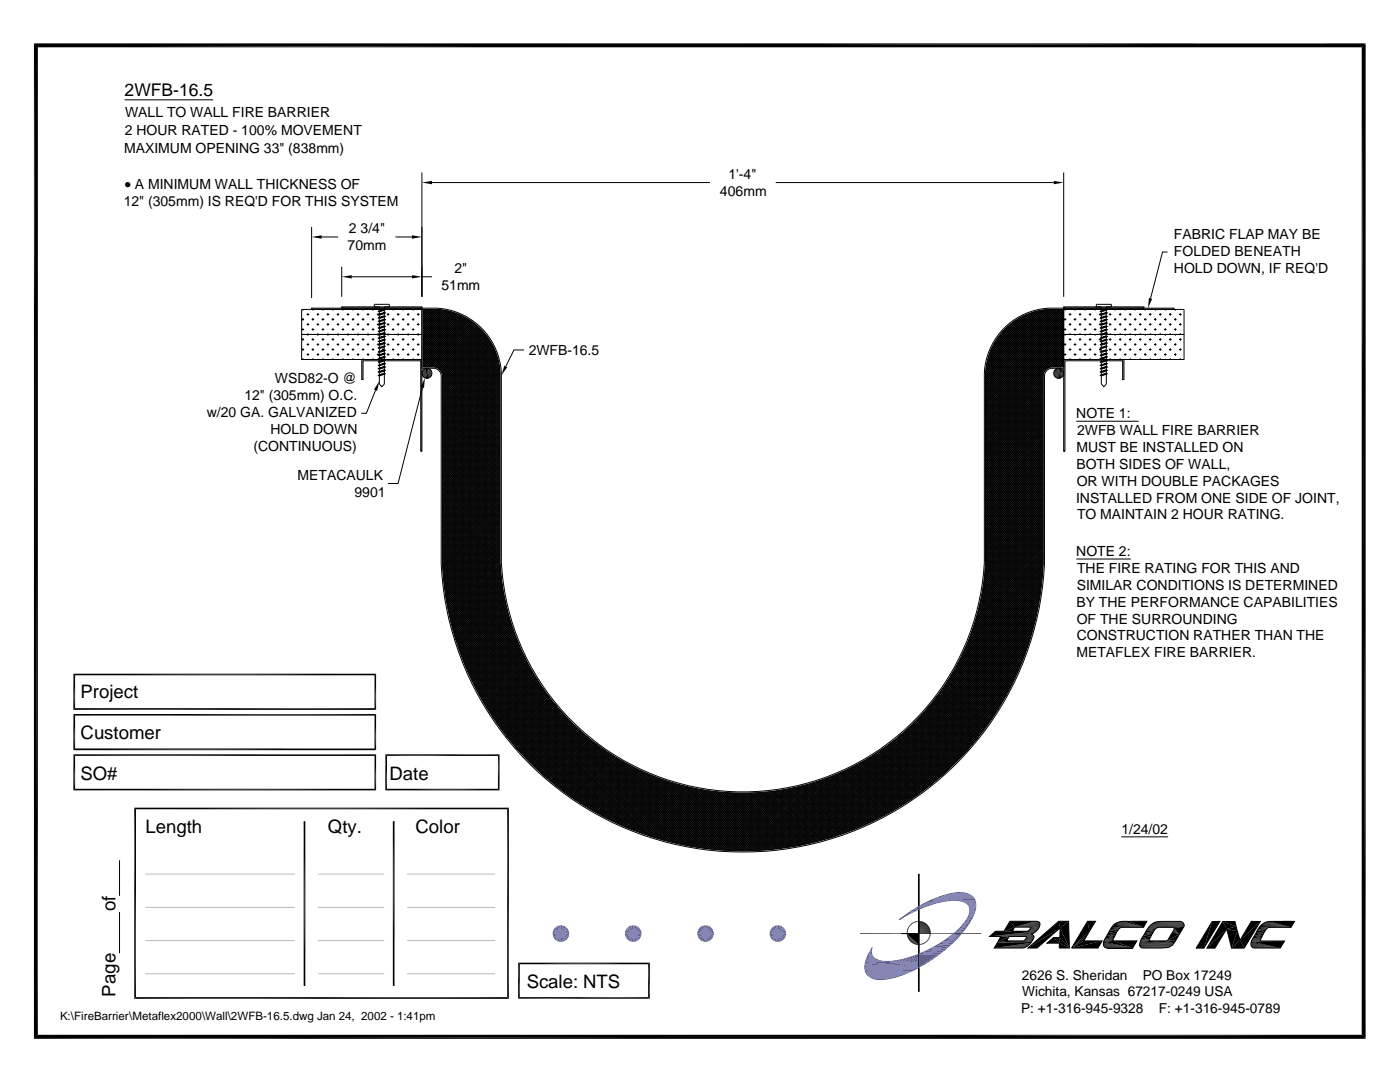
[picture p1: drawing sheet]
<svg xmlns="http://www.w3.org/2000/svg" width="279mm" height="216mm" viewBox="0 0 279 216" stroke-linecap="round" stroke-linejoin="round" font-family="sans-serif">
<defs><g id="words">
<g font-size="3.7">
<text x="16.1" y="139.3">Project</text>
<text x="16.1" y="147.4">Customer</text>
<text x="16.1" y="155.6">SO#</text>
<text x="77.7" y="155.6">Date</text>
<text x="29" y="166.3">Length</text>
<text x="65.4" y="166.3">Qty.</text>
<text x="82.9" y="166.3">Color</text>
<text x="23.1" y="181.9" transform="rotate(-90 23.1 181.9)">of</text>
<text x="105.1" y="197.2">Scale: NTS</text>
<text x="23.1" y="198.8" transform="rotate(-90 23.1 198.8)">Page</text>
</g>
<text font-size="3.5" x="24.9" y="19.2">2WFB-16.5</text>
<text font-size="2.9" x="24.8" y="37.6">• A MINIMUM WALL THICKNESS OF</text>
<g font-size="2.8">
<text x="25" y="23.3">WALL TO WALL FIRE BARRIER</text>
<text x="24.9" y="27">2 HOUR RATED - 100% MOVEMENT</text>
<text x="24.8" y="30.6">MAXIMUM OPENING 33&quot; (838mm)</text>
<text x="145.4" y="35.7">1'-4&quot;</text>
<text x="24.7" y="41.1">12&quot; (305mm) IS REQ'D FOR THIS SYSTEM</text>
<text x="143.7" y="39.1">406mm</text>
<text x="69.6" y="46.6">2 3/4&quot;</text>
<text x="234.3" y="47.7">FABRIC FLAP MAY BE</text>
<text x="69.4" y="50">70mm</text>
<text x="234.3" y="51.1">FOLDED BENEATH</text>
<text x="88.1" y="57.9">51mm</text>
<text x="90.7" y="54.5">2&quot;</text>
<text x="234.3" y="54.5">HOLD DOWN, IF REQ'D</text>
<text x="105.5" y="70.8">2WFB-16.5</text>
<text x="54.9" y="76.4">WSD82-O @</text>
<text x="41.3" y="83.2">w/20 GA. GALVANIZED</text>
<text x="48.8" y="79.8">12&quot; (305mm) O.C.</text>
<text x="214.8" y="83.5">NOTE 1:</text>
<text x="50.6" y="89.9">(CONTINUOUS)</text>
<text x="54" y="86.6">HOLD DOWN</text>
<text x="214.9" y="86.8">2WFB WALL FIRE BARRIER</text>
<text x="59.4" y="95.8">METACAULK</text>
<text x="214.8" y="90.2">MUST BE INSTALLED ON</text>
<text x="214.8" y="93.6">BOTH SIDES OF WALL,</text>
<text x="70.7" y="99.1">9901</text>
<text x="214.8" y="100.3">INSTALLED FROM ONE SIDE OF JOINT,</text>
<text x="214.9" y="96.9">OR WITH DOUBLE PACKAGES</text>
<text x="214.9" y="103.7">TO MAINTAIN 2 HOUR RATING.</text>
<text x="214.8" y="110.9">NOTE 2:</text>
<text x="214.9" y="117.7">SIMILAR CONDITIONS IS DETERMINED</text>
<text x="214.9" y="114.3">THE FIRE RATING FOR THIS AND</text>
<text x="214.8" y="121.1">BY THE PERFORMANCE CAPABILITIES</text>
<text x="214.9" y="124.4">OF THE SURROUNDING</text>
<text x="214.8" y="131.1">METAFLEX FIRE BARRIER.</text>
<text x="214.9" y="127.8">CONSTRUCTION RATHER THAN THE</text>
<text x="223.8" y="166.4">1/24/02</text>
</g>
<g font-size="2.7">
<text x="203.9" y="195.5">2626 S. Sheridan</text>
<text x="228.1" y="195.5">PO Box 17249</text>
<text x="203.8" y="202.1">P: +1-316-945-9328</text>
<text x="204" y="198.8">Wichita, Kansas 67217-0249 USA</text>
<text x="231.3" y="202.1">F: +1-316-945-0789</text>
</g>
<text font-size="2.3" x="12" y="203.6">K:\FireBarrier\Metaflex2000\Wall\2WFB-16.5.dwg Jan 24, 2002 - 1:41pm</text>
</g></defs>
<g fill="none" stroke="#000" stroke-width=".2">
<path d="M7.2 9.1h265v197.8h-265zM24.9 19.9h17.6M84.2 34.4v24.8M86.2 36.4h55.5M154.8 36.4h55.5M212.3 34.4v24.8M62.2 45.3v14.2M64.2 47.3h3.3M68.2 53.2v6M70.2 55.2h12M78.9 47.3h3.3M84.2 55.2h2"/>
<path d="M233 50.3h-1l-2.4 9.2M60.2 66.7h24v5h-24zM60.2 61.7h24v-.2h-22v.2h22v5h-24zM60.2 63.7h.5M60.2 65.7h.5M60.2 67.7h.5M60.2 69.7h.5M60.5 61.7v.3M60.5 63.5v.5M60.5 65.5v.5M60.5 67.5v.5M60.5 69.5v.5"/>
<path d="M60.5 71.5v.2M61.2 62.7h.5M61.2 64.7h.5M61.2 68.7h.5M61.2 70.7h.5M61.4 62.5v.5M61.4 64.5v.5M61.4 66.5v.5M61.4 68.5v.5M61.4 70.5v.5M62.2 63.7h.5M62.2 65.7h.5"/>
<path d="M62.2 67.7h.5M62.2 69.7h.5M62.4 61.7v.3M62.4 63.5v.5M62.4 65.5v.5M62.4 67.5v.5M62.4 69.5v.5M62.4 71.5v.2M63.2 62.7h.5M63.2 64.7h.5M63.2 68.7h.5M63.2 70.7h.5"/>
<path d="M63.4 62.5v.5M63.4 64.5v.5M63.4 66.5v.5M63.4 68.5v.5M63.4 70.5v.5M64.2 63.7h.5M64.2 65.7h.5M64.2 67.7h.5M64.2 69.7h.5M64.5 61.7v.3M64.5 63.5v.5M64.5 65.5v.5"/>
<path d="M64.5 67.5v.5M64.5 69.5v.5M64.5 71.5v.2M65.2 62.7h.5M65.2 64.7h.5M65.2 68.7h.5M65.2 70.7h.5M65.4 62.5v.5M65.4 64.5v.5M65.4 66.5v.5M65.4 68.5v.5M65.4 70.5v.5"/>
<path d="M66.2 63.7h.5M66.2 65.7h.5M66.2 67.7h.5M66.2 69.7h.5M66.4 61.7v.3M66.4 63.5v.5M66.4 65.5v.5M66.4 67.5v.5M66.4 69.5v.5M66.4 71.5v.2M67.2 62.7h.5M67.2 64.7h.5"/>
<path d="M67.2 68.7h.5M67.2 70.7h.5M67.5 62.5v.5M67.5 64.5v.5M67.5 66.5v.5M67.5 68.5v.5M67.5 70.5v.5M68.2 61.2h16v.3h-16zM68.2 63.7h.5M68.2 65.7h.5M68.2 67.7h.5M68.2 69.7h.5"/>
<path d="M68.5 61.7v.3M68.5 63.5v.5M68.5 65.5v.5M68.5 67.5v.5M68.5 69.5v.5M68.5 71.5v.2M69.2 62.7h.5M69.2 64.7h.5M69.2 68.7h.5M69.2 70.7h.5M69.4 62.5v.5M69.4 64.5v.5"/>
<path d="M69.4 66.5v.5M69.4 68.5v.5M69.4 70.5v.5M70.2 63.7h.5M70.2 65.7h.5M70.2 67.7h.5M70.2 69.7h.5M70.4 61.7v.3M70.4 63.5v.5M70.4 65.5v.5M70.4 67.5v.5M70.4 69.5v.5"/>
<path d="M70.4 71.5v.2M71.2 62.7h.5M71.2 64.7h.5M71.2 68.7h.5M71.2 70.7h.5M71.5 62.5v.5M71.5 64.5v.5M71.5 66.5v.5M71.5 68.5v.5M71.5 70.5v.5M72.2 71.7h12v18.3h-.2v-18h-11.5v3.7h-.3zM72.2 63.7h.5"/>
<path d="M72.2 65.7h.5M72.2 67.7h.5M72.2 69.7h.5M72.5 61.7v.3M72.5 63.5v.5M72.5 65.5v.5M72.5 67.5v.5M72.5 69.5v.5M72.5 71.5v.2M73.2 62.7h.5M73.2 64.7h.5M73.2 68.7h.5"/>
<path d="M73.2 70.7h.5M73.4 62.5v.5M73.4 64.5v.5M73.4 66.5v.5M73.4 68.5v.5M73.4 70.5v.5M74.2 63.7h.5M74.2 65.7h.5M74.2 67.7h.5M74.2 69.7h.5M74.4 61.7v.3M74.4 63.5v.5"/>
<path d="M74.4 65.5v.5M74.4 67.5v.5M74.4 69.5v.5M74.4 71.5v.2M75 77.9l-1.9 4.6h-1M75.2 62.7h.4M75.2 64.7h.4M75.2 68.7h.4M75.2 70.7h.5M75.5 62.5v.5M75.5 64.5v.5M75.5 66.5v.5"/>
<path d="M75.5 68.5v.5M75.5 70.5v.5M75.5 73.6l1.2-.5 .2 .1-1.2 .5zM75.5 64.1l1.2-.4 .2 .1-1.2 .4zM75.5 68.1l1.2-.4 .2 .1-1.2 .4zM75.7 62.2v.5M75.7 62.9v.5M75.7 63.6v.4M75.7 64.2v.5M75.7 64.9v.4M75.7 65.6v.4M75.7 66.2v.5"/>
<path d="M75.7 66.9v.5M75.7 67.6v.4M75.7 68.2v.5M75.7 68.9v.5M75.7 69.7v.4M75.7 70.3v.5M75.7 71v.5M75.7 71.7v.4M75.7 72.3v.5M75.7 73v.5M75.7 73.7v.4M75.7 74.3v.5"/>
<path d="M75.7 74.1l-.2 .1 .2 .2M75.7 72.8l-.2 .1 .2 .1M75.7 71.5l-.2 .1 .2 .1M75.7 70.8l-.2 .1 .2 .1M75.7 70.1l1-.3 .2 .1-1.2 .4M75.7 70.1l-.2 .1 .2 .1M75.7 64.7l-.2 .1 .2 .1M75.7 65.3l-.2 .1 .2 .2M75.7 66l-.2 .1 .2 .1M75.7 66.7l-.2 .1 .2 .1M75.7 67.3l-.2 .2 .2 .1M75.7 62l-.2 .1 .2 .1"/>
<path d="M76.5 69.5v.4M76.7 73.8l.2 .1-1.2 .5M76.7 72.5l.2 .1-1.2 .4M76.7 71.8l.2 .1-1.2 .4M76.7 71.8l-1.2 .4 .2 .1M76.7 71.1l.2 .1-1.2 .5M76.7 70.4l.2 .2-1.2 .4M76.7 64.3l.2 .2-1.2 .4M76.7 65l.2 .1-1.2 .5M76.7 65.7l.2 .1-1.2 .4M76.7 66.3l.2 .2-1.2 .4M76.7 67l.2 .1-1.2 .5"/>
<path d="M76.7 68.3l-1.2 .5 .2 .1M76.7 68.3l.2 .2-1.2 .4M76.7 61.7l.2 .1-1.2 .4M76.7 62.3l.2 .1-1.2 .5-.2-.1 .2-.1M76.7 63l-1.2 .5 .2 .1M76.7 63l.2 .1-1.2 .5M76.7 69.2v.5h-.5M76.7 73.8l-1 .3M76.7 72.5l-1 .3M76.7 71.1l-1 .4M76.7 70.4l-1 .4M76.7 64.3l-1 .4"/>
<path d="M76.7 65l-1 .3M76.7 65.7l-1 .3M76.7 66.3l-1 .4M76.7 67l-1 .3M76.7 61.7l-1 .3M76.7 62.3l-1 .4M76.7 74.7v1.9l-.5 .6-.5-.6v-1.6M76.7 61.7v-.5h1v-.5h-3v.5h1v.8M76.7 61.9v.4M76.7 62.5v.5M76.7 63.2v.5M76.7 63.9v.4"/>
<path d="M76.7 64.6v.4M76.7 65.2v.5M76.7 65.9v.5M76.7 66.6v.4M76.7 67.2v.5M76.7 67.9v.4M76.7 68.6v.4M76.7 70v.5M76.7 70.7v.4M76.7 71.3v.5M76.7 72v.5M76.7 72.7v.4"/>
<path d="M76.7 73.3v.5M76.7 74v.5M76.9 74.6l-1.2 .4M76.9 74.6l-.2-.2-1.2 .5 .2 .1M76.9 69.1l-.2-.1-1 .3M76.9 69.1l-1.2 .5-.2-.2 .2-.1M76.9 74.6l-1.4 .3M76.9 73.9l-1.4 .3M76.9 73.2l-1.4 .4M76.9 72.6l-1.4 .3M76.9 71.9l-1.4 .3M76.9 71.2l-1.4 .4"/>
<path d="M76.9 70.6l-1.4 .3M76.9 69.9l-1.4 .3M76.9 69.1l-1.4 .3M76.9 63.8l-1.4 .3M76.9 64.5l-1.4 .3M76.9 65.1l-1.4 .3M76.9 65.8l-1.4 .3M76.9 66.5l-1.4 .3M76.9 67.1l-1.4 .4M76.9 67.8l-1.4 .3M76.9 68.5l-1.4 .3M76.9 61.8l-1.4 .3"/>
<path d="M76.9 62.4l-1.4 .4M76.9 63.1l-1.4 .4M77.2 62.7h.5M77.2 64.7h.5M77.2 68.7h.5M77.2 70.7h.5M77.4 62.5v.5M77.4 64.5v.5M77.4 66.5v.5M77.4 68.5v.5M77.4 70.5v.5M78.2 63.7h.5"/>
<path d="M78.2 65.7h.5M78.2 67.7h.5M78.2 69.7h.5M78.5 61.7v.3M78.5 63.5v.5M78.5 65.5v.5M78.5 67.5v.5M78.5 69.5v.5M78.5 71.5v.2M79.2 62.7h.5M79.2 64.7h.5M79.2 68.7h.5"/>
<path d="M79.2 70.7h.5M79.5 62.5v.5M79.5 64.5v.5M79.5 66.5v.5M79.5 68.5v.5M79.5 70.5v.5M80.2 63.7h.5M80.2 65.7h.5M80.2 67.7h.5M80.2 69.7h.5M80.5 61.7v.3M80.5 63.5v.5"/>
<path d="M80.5 65.5v.5M80.5 67.5v.5M80.5 69.5v.5M80.5 71.5v.2M81.2 62.7h.5M81.2 64.7h.5M81.2 68.7h.5M81.2 70.7h.5M81.4 62.5v.5M81.4 64.5v.5M81.4 66.5v.5M81.4 68.5v.5"/>
<path d="M81.4 70.5v.5M82.2 63.7h.5M82.2 65.7h.5M82.2 67.7h.5M82.2 69.7h.5M82.5 61.7v.3M82.5 63.5v.5M82.5 65.5v.5M82.5 67.5v.5M82.5 69.5v.5M82.5 71.5v.2M83.2 62.7h.5"/>
<path d="M83.2 64.7h.5M83.2 68.7h.5M83.2 70.7h.5M83.5 62.5v.5M83.5 64.5v.5M83.5 66.5v.5M83.5 68.5v.5M83.5 70.5v.5M84.2 61.5a14.2 14.2 0 0 1 13 5.2 13.7 13.7 0 0 1 2.9 7.9v37.7a48.3 48.3 0 0 0 48.2 45.7 48.3 48.3 0 0 0 48.1-45.7v-37.7a13.6 13.6 0 0 1 12.9-13.1h3v12h-2.5l-.7 .2a1.55 1.55 0 0 0-.7 1.2v37.6a60.3 60.3 0 0 1-60.1 57.5 60.3 60.3 0 0 1-60.2-57.5v-37.6a1.6 1.6 0 0 0-1.4-1.4h-2.5zM84.3 77.3l-4.9 19.2h-2M84.5 61.9l.1-.2 15.2 15.2-11.5 11.6M84.5 62.2l.5-.5 14.8 14.9-11.5 11.5"/>
<path d="M84.5 62.6l.8-.9 14.5 14.5-11.5 11.6M84.5 62.9l1.2-1.2 14.1 14.2-11.5 11.5M84.5 63.3l1.5-1.6 13.8 13.8-11.5 11.5 11.5 11.5-11.5 11.5M84.5 63.6l1.9-1.9 13.4 13.5M84.5 64l2.2-2.3 13.1 13.1-11.5 11.5 11.5 11.5M84.5 64.3l2.6-2.6 12.7 12.8M84.5 67.2l5.1-5.1 9.9 9.9-11.2 11.1 11.5 11.5-11.5 11.6M84.5 61.9l15.3 15.4-11.5 11.5M84.5 63l15.3 15.4-11.5 11.5 11.5 11.4M84.5 63.4l15.3 15.3-11.5 11.5M84.5 63.7l15.3 15.4-11.5 11.5 11.5 11.5-11.5 11.4M84.5 64.1l15.3 15.3-11.5 11.5"/>
<path d="M84.5 64.4l15.3 15.4-11.5 11.5M84.5 64.8l15.3 15.3-11.5 11.6M84.5 65.1l15.3 15.4-11.5 11.5M84.5 65.5l15.3 15.3-11.5 11.6 11.5 11.4-11.3 11.4 16.4 16.4-8.4 8.5M84.5 65.8l15.3 15.4-11.5 11.5M84.5 66.5l15.3 15.4-11.5 11.5 11.5 11.5M84.5 66.9l15.3 15.4-11.5 11.5 11.5 11.4M84.5 67.6l15.3 15.4-11.5 11.5 11.5 11.5-11.1 11.1 18.6 18.6-8.3 8.3M84.5 67.9l15.3 15.4-11.5 11.5M84.5 68.3l15.3 15.4-11.5 11.5M84.5 68.7l15.3 15.3-11.5 11.5M84.5 69l15.3 15.4-11.5 11.5"/>
<path d="M84.5 69.4l15.3 15.3-11.5 11.5M84.5 69.7l15.3 15.4-11.5 11.5M84.5 72.9l.3 .3M84.5 72.6l.7 .6M84.5 72.2l1 1M84.5 71.8l1.4 1.4M84.5 70.8l2.5 2.5M84.5 70.1l15.3 15.3M84.5 67.2l15.3 15.4M84.5 66.2l15.3 15.3M84.5 62.7l15.3 15.3M84.5 62.3l15.3 15.3"/>
<path d="M84.8 73.2l9.2-9.2 3.5 3.5-9.2 9.3M87.4 61.7l-2.9 3M87.4 61.7l12.4 12.4M87.8 61.8l-3.3 3.3M87.8 61.8l11.9 11.9M88.1 61.8l-3.6 3.6M88.2 74.6l11.6 11.5-11.5 11.6 11.5 11.4-10.7 10.8M88.2 61.8l11.5 11.5M88.3 75.3l11.5 11.5-11.5 11.6 11.5 11.4M88.3 75.7l11.5 11.5-11.5 11.5M88.3 76.1l11.5 11.5-11.5 11.5M88.3 76.4l11.5 11.5-11.5 11.5"/>
<path d="M88.3 76.8l11.5 11.5-11.5 11.5M88.3 78.9l11.5 11.5-11.5 11.5 11.6 11.6M88.3 79.2l11.5 11.5-11.5 11.6M88.3 79.6l11.5 11.5-11.5 11.5M88.3 79.9l11.5 11.6-11.5 11.5M88.3 75l11.5 11.5M88.4 61.8l-3.9 4M88.7 61.9l10.9 11-11.3 11.3M88.7 61.9l-4.2 4.2M89 62l-4.5 4.5M89.1 62l10.4 10.4M89.3 62l-4.8 4.8"/>
<path d="M89.9 62.1l-5.4 5.4M90 62.2l9.3 9.3M90.1 62.2l-5.6 5.7M90.4 62.3l-5.9 5.9M90.5 62.4l8.7 8.6M90.7 62.4l-6.2 6.2M90.9 62.5l-6.4 6.5M91.1 62.5l7.9 8M91.2 62.6l-6.7 6.7M91.4 62.7l-6.9 7M91.7 62.8l7.1 7.1-10.5 10.4M91.7 62.8l-7.2 7.2"/>
<path d="M91.9 62.9l-7.4 7.5 15.3 15.4-11.5 11.5 11.5 11.5M92.2 63l-7.7 7.7M92.3 63.1l6.2 6.1M92.4 63.1l-7.9 8M92.6 63.2l-8.1 8.2M92.9 63.4l-8.4 8.4M93 63.5l5.1 5M93.1 63.5l-8.6 8.6M93.3 63.6l-8.8 8.9M93.6 63.8l-9.1 9.1M93.8 63.9l-9.3 9.3M94.2 64.2l-9.1 9"/>
<path d="M94.4 64.3l-8.9 8.9M94.6 64.5l-8.8 8.7M94.8 64.6l-8.6 8.6-1.7-1.7M95 64.8l-8.4 8.4-2.1-2.1M95.2 65l-8.3 8.3M95.4 65.1l-8.3 8.2M95.5 65.3l-8.1 8.2M95.7 65.5l-8.1 8.1M95.9 65.6l-8.1 8.2M96.1 65.8l-8.2 8.2M96.3 66l-8.2 8.2M96.4 66.2l-8.2 8.2"/>
<path d="M96.6 66.4l-8.3 8.3M96.8 66.6l-8.5 8.4M96.9 66.8l-8.6 8.6M97.1 67l-8.8 8.7M97.2 67.2l-8.9 8.9M97.4 67.4l-9.1 9M97.7 67.8l-9.4 9.3 11.5 11.5-11.5 11.5M97.8 68l-9.5 9.5 11.5 11.5M97.9 68.2l-9.6 9.7 11.5 11.4-11.5 11.5 11.5 11.5-10.2 10.2M98.1 68.5l-9.8 9.7 11.5 11.5-11.5 11.5M98.2 68.7l-9.9 9.8 11.5 11.5M98.3 68.9l-10 10"/>
<path d="M98.4 69.1l-10.1 10.2M98.5 69.4l-10.2 10.2M98.7 69.6l-10.4 10.4M98.9 70.1l-10.6 10.6M99 70.4l-10.7 10.6 11.5 11.5-11.5 11.5M99.1 70.6l-10.8 10.8M99.1 70.9l-10.8 10.8 11.5 11.5-11.5 11.5 11.9 11.9M99.2 71.2l-10.9 10.9 11.5 11.5-11.5 11.5 12 12M99.3 71.4l-11 11 11.5 11.5M99.4 71.7l-11.1 11.1M99.5 72.3l-11.2 11.2M99.6 72.6l-11.3 11.3"/>
<path d="M99.7 73.2l-11.4 11.4M99.7 73.5l-11.4 11.4 11.5 11.5-11.5 11.5M99.8 73.8l-11.5 11.5M99.8 74.1l-11.5 11.5 11.5 11.5-11.5 11.5M99.8 74.5l-11.5 11.5 11.5 11.5M99.8 75.2l-11.5 11.5M99.8 77.7l-11.5 11.5M99.8 78l-11.5 11.5 11.5 11.5-11.5 11.5M104.6 69.8h-2l-1.7 3.3M196.7 79.7l11.5 11.5M196.7 79.4l11.5 11.5M196.7 79l11.5 11.5"/>
<path d="M196.7 78.7l11.5 11.4M196.7 78.3l11.5 11.5M196.7 77.9l11.5 11.6M196.7 77.6l11.5 11.5M196.7 77.2l11.5 11.6M196.7 76.9l11.5 11.5M196.7 76.5l11.5 11.5M196.7 76.2l11.5 11.5M196.7 75.8l11.5 11.5M196.7 75.5l11.5 11.5M196.7 75.1l11.5 11.5M196.7 74.8l11.5 11.5"/>
<path d="M196.7 74.4l11.5 11.5M196.7 74.1l11.5 11.5M196.8 73.4l11.4 11.5M196.8 73.1l11.4 11.4M196.9 72.8l11.3 11.3M197 72.2l11.2 11.2M197.1 71.9l11.1 11.2M197.1 71.6l11.1 11.1M197.2 71.4l11 11M197.4 70.8l10.8 10.9M197.5 70.3l10.7 10.7M197.7 70.1l10.5 10.5"/>
<path d="M197.8 69.8l10.4 10.4M197.9 69.6l10.3 10.3M198 69.3l10.2 10.2M198.1 69.1l10.1 10.1M198.2 68.9l10 9.9M198.3 68.6l9.9 9.9M198.5 68.4l9.7 9.7M198.6 68.2l9.6 9.6M198.7 68l9.5 9.4M199 67.5l9.2 9.2M199.2 67.3l9 9.1M199.3 67.1l8.9 8.9"/>
<path d="M199.5 66.9l8.7 8.7M199.6 66.7l8.6 8.6M199.8 66.5l8.4 8.5M199.9 66.3l8.3 8.4-11.5 11.5M200.1 66.1l8.2 8.3M200.3 66l8.1 8.1M200.4 65.8l8.2 8.1M200.6 65.6l8.2 8.1M200.8 65.4l8.2 8.2M201 65.3l8.2 8.1M201.2 65.1l8.2 8.2M201.3 65l-1.3 1.3"/>
<path d="M201.4 64.9l8.3 8.4M201.5 64.8l8.5 8.4M201.7 64.6l8.7 8.6M202 64.5l8.7 8.7M202.1 64.3l9 8.9 .9-.9M202.4 64.2l9 9 .6-.6M202.6 64l9.2 9.2 .2-.2M202.7 63.9l-3.8 3.9 9.3 9.3M202.8 63.9l9.2 9.2M203 63.7l9 9.1M203.2 63.6l8.8 8.8M203.4 63.5l8.6 8.6"/>
<path d="M203.6 63.4l-5.3 5.2M203.7 63.3l8.3 8.4M203.9 63.2l8.1 8.2M204.1 63.1l7.9 7.9M204.3 63l-6.3 6.4M204.4 63l7.6 7.7M204.6 62.9l7.4 7.4M204.9 62.8l7.1 7.1M205 62.7l-7.3 7.3M205.1 62.7l6.9 6.9M205.4 62.6l6.6 6.6M205.5 62.5l-8 8.1 10.7 10.7"/>
<path d="M205.6 62.5l6.4 6.4M205.9 62.4l6.1 6.1M206.1 62.3l-8.8 8.8 10.9 10.9M206.2 62.3l5.8 5.9M206.4 62.2l5.6 5.6M206.6 62.2l-9.5 9.4M206.7 62.1l5.3 5.4M207 62.1l5 5M207.1 62.1l-10.1 10M207.3 62l4.7 4.8M207.5 62l-10.6 10.5 11.3 11.3M207.6 61.9l4.4 4.5"/>
<path d="M207.9 61.9l4.1 4.2M207.9 61.9l-11 11.1M208.2 61.8l3.8 3.9M208.2 75.1l-11.5 11.5M208.2 75.4l-11.5 11.5M208.2 75.8l-11.5 11.5M208.2 76.1l-11.5 11.5M208.2 76.5l-11.5 11.5M208.2 76.8l-11.5 11.5M208.2 77.2l-11.5 11.5M208.2 77.5l-11.5 11.5M208.2 77.9l-11.5 11.5"/>
<path d="M208.2 78.2l-11.5 11.5M208.2 78.6l-11.5 11.5M208.2 79l-11.5 11.4M208.2 79.3l-11.5 11.5M208.2 79.7l-11.5 11.5M208.3 61.8l-11.5 11.6M208.5 61.8l3.5 3.5M208.5 74l-11.8 11.9M208.7 61.8l-12 12 11.5 11.4M208.8 61.8l3.2 3.2M212 64.6l-2.9-2.9-12.4 12.4M212 64.3l-2.5-2.6-12.8 12.8"/>
<path d="M212 63.9l-2.2-2.2-13.1 13.2M212 63.6l-1.8-1.9-13.5 13.5M212 63.2l-1.5-1.5-13.8 13.9M212 62.9l-1.1-1.2-14.2 14.2M212 62.5l-.7-.8-14.6 14.6M212 62.2l-.4-.5-14.9 15M212 61.8v-.1l-15.3 15.3M212 62l-15.3 15.4M212 62.4l-15.3 15.3M212 62.7l-15.3 15.4M212 63.1l-15.3 15.3M212 63.4l-15.3 15.4"/>
<path d="M212 63.8l-15.3 15.3M212 64.1l-15.3 15.4M212 64.5l-15.3 15.3M212 64.8l-15.3 15.4M212 65.2l-15.3 15.3M212 65.6l-15.3 15.3M212 65.9l-15.3 15.4M212 66.3l-15.3 15.3M212 66.6l-15.3 15.4M212 67l-15.3 15.3M212 67.3l-15.3 15.4M212 67.7l-15.3 15.3"/>
<path d="M212 68l-15.3 15.4M212 68.4l-15.3 15.3M212 68.7l-15.3 15.4M212 69.1l-15.3 15.3M212 69.4l-15.3 15.4M212 69.8l-15.3 15.4M212 70.1l-15.3 15.4M212 70.5l-3 3.1M212 70.8l-2.4 2.5M212 71.2l-2 2M212 71.6l-1.6 1.6M212 71.9l-1.3 1.3"/>
<path d="M212.3 71.7h12v4h-.3v-3.7h-11.5v18h-.2zM212.3 61.2h16v.3h-16zM212.3 61.5v.2h24v5h-24v-5h22v-.2zM212.3 66.7h24v5h-24zM212.3 63.7h.5M212.3 65.7h.5M212.3 68.7h.5M212.3 70.7h.5M212.6 61.7v.3M212.6 63.5v.5M212.6 65.5v.5M212.6 66.7v.3"/>
<path d="M212.6 68.5v.5M212.6 70.5v.5M213.3 62.7h.5M213.3 64.7h.5M213.3 67.7h.5M213.3 69.7h.5M213.6 62.5v.5M213.6 64.5v.5M213.6 66.5v.2M213.6 67.5v.5M213.6 69.5v.5M213.6 71.5v.2"/>
<path d="M214.3 63.7h.5M214.3 65.7h.5M214.3 68.7h.5M214.3 70.7h.5M214.5 61.7v.3M214.5 63.5v.5M214.5 65.5v.5M214.5 66.7v.3M214.5 68.5v.5M214.5 70.5v.5M215.3 62.7h.5M215.3 64.7h.5"/>
<path d="M215.3 67.7h.5M215.3 69.7h.5M215.5 62.5v.5M215.5 64.5v.5M215.5 66.5v.2M215.5 67.5v.5M215.5 69.5v.5M215.5 71.5v.2M216.3 63.7h.5M216.3 65.7h.5M216.3 68.7h.5M216.3 70.7h.5"/>
<path d="M216.6 61.7v.3M216.6 63.5v.5M216.6 65.5v.5M216.6 66.7v.3M216.6 68.5v.5M216.6 70.5v.5M217.3 62.7h.5M217.3 64.7h.5M217.3 67.7h.5M217.3 69.7h.5M217.6 62.5v.5M217.6 64.5v.5"/>
<path d="M217.6 66.5v.2M217.6 67.5v.5M217.6 69.5v.5M217.6 71.5v.2M218.3 63.7h.5M218.3 65.7h.5M218.3 68.7h.5M218.3 70.7h.5M218.5 61.7v.3M218.5 63.5v.5M218.5 65.5v.5M218.5 66.7v.3"/>
<path d="M218.5 68.5v.5M218.5 70.5v.5M219.3 62.7h.4M219.3 64.7h.4M219.3 67.7h.4M219.3 69.7h.4M219.6 62.5v.5M219.6 64.5v.5M219.6 66.5v.2M219.6 67.5v.5M219.6 69.5v.5M219.6 71.5v.2"/>
<path d="M219.6 74.9l1.2-.5 .2 .2-1.2 .4zM219.6 69.4l1.2-.4 .2 .1-1.2 .5zM219.6 74.2l1.2-.4 .2 .1-1.2 .5zM219.6 73.6l1.2-.5 .2 .1-1.2 .5zM219.6 72.9l1.2-.4 .2 .1-1.2 .4zM219.6 72.2l1.2-.4 .2 .1-1.2 .4zM219.6 71.6l1.2-.5 .2 .1-1.2 .5zM219.6 70.9l1.2-.5 .2 .2-1.2 .4zM219.6 70.2l1.2-.4 .2 .1-1.2 .4zM219.6 64.1l1.2-.4 .2 .1-1.2 .4zM219.6 64.8l1.2-.5 .2 .2-1.2 .4zM219.6 65.4l1.2-.4 .2 .1-1.2 .5z"/>
<path d="M219.6 66.1l1.2-.4 .2 .1-1.2 .4zM219.6 66.8l1.2-.5 .2 .2-1.2 .4zM219.6 67.5l1.2-.5 .2 .1-1.2 .5zM219.6 68.1l1.2-.4 .2 .1-1.2 .4zM219.6 68.8l1.2-.5 .2 .2-1.2 .4zM219.6 62.1l1.2-.4 .2 .1-1.2 .4zM219.6 62.8l1.2-.5 .2 .1-1.2 .5zM219.6 63.5l1.2-.5 .2 .1-1.2 .5zM219.8 62.2v.5M219.8 62.9v.5M219.8 63.6v.4M219.8 64.2v.5"/>
<path d="M219.8 64.9v.4M219.8 65.6v.4M219.8 66.2v.5M219.8 66.9v.5M219.8 67.6v.4M219.8 68.2v.5M219.8 68.9v.5M219.8 69.7v.4M219.8 70.3v.5M219.8 71v.5M219.8 71.7v.4M219.8 72.3v.5"/>
<path d="M219.8 73v.5M219.8 73.7v.4M219.8 74.3v.5M220.8 69.2v.5M220.8 74.7v1.9l-.5 .6-.5-.6v-1.6M220.8 61.7v-.5h1v-.5h-3v.5h1v.8M220.8 61.9v.4M220.8 62.5v.5M220.8 63.2v.5M220.8 63.9v.4M220.8 64.6v.4M220.8 65.2v.5"/>
<path d="M220.8 65.9v.5M220.8 66.6v.4M220.8 67.2v.5M220.8 67.9v.4M220.8 68.6v.4M220.8 70v.5M220.8 70.7v.4M220.8 71.3v.5M220.8 72v.5M220.8 72.7v.4M220.8 73.3v.5M220.8 74v.5"/>
<path d="M221 74.6l-1.4 .3M221 73.9l-1.4 .3M221 73.2l-1.4 .4M221 72.6l-1.4 .3M221 71.9l-1.4 .3M221 71.2l-1.4 .4M221 70.6l-1.4 .3M221 69.9l-1.4 .3M221 69.1l-1.4 .3M221 63.8l-1.4 .3M221 64.5l-1.4 .3M221 65.1l-1.4 .3"/>
<path d="M221 65.8l-1.4 .3M221 66.5l-1.4 .3M221 67.1l-1.4 .4M221 67.8l-1.4 .3M221 68.5l-1.4 .3M221 61.8l-1.4 .3M221 62.4l-1.4 .4M221 63.1l-1.4 .4M221.3 62.7h.5M221.3 64.7h.5M221.3 67.7h.5M221.3 69.7h.5"/>
<path d="M221.6 62.5v.5M221.6 64.5v.5M221.6 66.5v.2M221.6 67.5v.5M221.6 69.5v.5M221.6 71.5v.2M222.3 63.7h.5M222.3 65.7h.5M222.3 68.7h.5M222.3 70.7h.5M222.5 61.7v.3M222.5 63.5v.5"/>
<path d="M222.5 65.5v.5M222.5 66.7v.3M222.5 68.5v.5M222.5 70.5v.5M223.3 62.7h.5M223.3 64.7h.5M223.3 67.7h.5M223.3 69.7h.5M223.6 62.5v.5M223.6 64.5v.5M223.6 66.5v.2M223.6 67.5v.5"/>
<path d="M223.6 69.5v.5M223.6 71.5v.2M224.3 63.7h.5M224.3 65.7h.5M224.3 68.7h.5M224.3 70.7h.5M224.6 61.7v.3M224.6 63.5v.5M224.6 65.5v.5M224.6 66.7v.3M224.6 68.5v.5M224.6 70.5v.5"/>
<path d="M225.3 62.7h.5M225.3 64.7h.5M225.3 67.7h.5M225.3 69.7h.5M225.6 62.5v.5M225.6 64.5v.5M225.6 66.5v.2M225.6 67.5v.5M225.6 69.5v.5M225.6 71.5v.2M226.3 63.7h.5M226.3 65.7h.5"/>
<path d="M226.3 68.7h.5M226.3 70.7h.5M226.5 61.7v.3M226.5 63.5v.5M226.5 65.5v.5M226.5 66.7v.3M226.5 68.5v.5M226.5 70.5v.5M227.3 62.7h.5M227.3 64.7h.5M227.3 67.7h.5M227.3 69.7h.5"/>
<path d="M227.6 62.5v.5M227.6 64.5v.5M227.6 66.5v.2M227.6 67.5v.5M227.6 69.5v.5M227.6 71.5v.2M228.3 63.7h.5M228.3 65.7h.5M228.3 68.7h.5M228.3 70.7h.5M228.6 61.7v.3M228.6 63.5v.5"/>
<path d="M228.6 65.5v.5M228.6 66.7v.3M228.6 68.5v.5M228.6 70.5v.5M229.3 62.7h.5M229.3 64.7h.5M229.3 67.7h.5M229.3 69.7h.5M229.6 62.5v.5M229.6 64.5v.5M229.6 66.5v.2M229.6 67.5v.5"/>
<path d="M229.6 69.5v.5M229.6 71.5v.2M230.3 63.7h.5M230.3 65.7h.5M230.3 68.7h.5M230.3 70.7h.5M230.6 61.7v.3M230.6 63.5v.5M230.6 65.5v.5M230.6 66.7v.3M230.6 68.5v.5M230.6 70.5v.5"/>
<path d="M231.3 62.7h.5M231.3 64.7h.5M231.3 67.7h.5M231.3 69.7h.5M231.6 62.5v.5M231.6 64.5v.5M231.6 66.5v.2M231.6 67.5v.5M231.6 69.5v.5M231.6 71.5v.2M232.3 63.7h.5M232.3 65.7h.5"/>
<path d="M232.3 68.7h.5M232.3 70.7h.5M232.6 61.7v.3M232.6 63.5v.5M232.6 65.5v.5M232.6 66.7v.3M232.6 68.5v.5M232.6 70.5v.5M233.3 62.7h.5M233.3 64.7h.5M233.3 67.7h.5M233.3 69.7h.5"/>
<path d="M233.6 62.5v.5M233.6 64.5v.5M233.6 66.5v.2M233.6 67.5v.5M233.6 69.5v.5M233.6 71.5v.2M234.3 63.7h.5M234.3 65.7h.5M234.3 68.7h.5M234.3 70.7h.5M234.6 61.7v.3M234.6 63.5v.5"/>
<path d="M234.6 65.5v.5M234.6 66.7v.3M234.6 68.5v.5M234.6 70.5v.5M235.3 62.7h.5M235.3 64.7h.5M235.3 67.7h.5M235.3 69.7h.5M235.6 62.5v.5M235.6 64.5v.5M235.6 66.5v.2M235.6 67.5v.5"/>
<path d="M235.6 69.5v.5M235.6 71.5v.2M88.3 80.3l11.5 11.5-11.5 11.5M88.3 80.6l11.5 11.6-11.5 11.5M88.3 82.8l11.5 11.5-11.5 11.5 12.1 12.1M88.3 83.5l11.5 11.5-11.5 11.5M88.3 83.8l11.5 11.6-11.5 11.4M88.3 84.2l11.5 11.5-11.5 11.5M88.3 84.5l11.5 11.6-11.5 11.5M88.3 85.2l11.5 11.6-11.5 11.5 12.8 12.7-9.3 9.2M88.3 86.7l11.5 11.5-11.5 11.5 13.3 13.2-9.1 9.1M88.3 87.4l11.5 11.5-11.5 11.5 13.6 13.5"/>
<path d="M88.3 87.7l11.5 11.5-11.5 11.5M88.3 88.1l11.5 11.5-11.5 11.5M88.3 88.4l11.5 11.5-11.5 11.6M88.3 88.8l11.5 11.5-11.5 11.5M88.3 89.1l11.5 11.5-11.5 11.6 14.5 14.4M88.3 90.2l11.5 11.5-11.5 11.5M88.3 91.2l11.5 11.6-11.4 11.4M88.3 91.6l11.5 11.5-11.4 11.4M88.3 92l11.5 11.5-11.3 11.4M88.3 92.7l11.5 11.5-11.3 11.3M88.3 94.1l11.5 11.5-11.2 11.2M88.3 94.8l11.5 11.5-11.1 11.1"/>
<path d="M88.3 95.1l11.5 11.6-11 11M88.3 95.5l11.5 11.5-11 11M88.3 95.9l11.5 11.5-10.9 10.9 20.8 20.9M88.3 96.2l11.5 11.5-10.9 10.9M88.3 96.6l11.5 11.5-10.9 10.9M88.3 98.7l11.5 11.5-10.5 10.6M88.3 99l11.5 11.6-10.5 10.5M88.3 99.4l11.5 11.5-10.4 10.4 47.3 47.3M88.3 99.8l11.5 11.5-10.4 10.3M88.3 90.9l11.5 11.5M88.3 81.3l11.5 11.6M99.8 81.6l-11.5 11.4 11.5 11.5-11.3 11.3"/>
<path d="M99.8 82.6l-11.5 11.5M99.8 85.4l-11.5 11.5 11.5 11.5-10.8 10.9M99.8 86.5l-11.5 11.5 11.5 11.5-10.6 10.7M99.8 89l-11.5 11.5M99.8 90l-11.5 11.6M99.8 92.9l-11.5 11.5 11.9 11.8M99.8 93.9l-11.5 11.5 12.1 12.1M99.8 97.5l-11.5 11.5 13 12.9M99.8 97.8l-11.5 11.5 13.1 13.1M196.7 99.9l11.5 11.5M196.7 99.5l11.5 11.5M196.7 99.2l11.5 11.5"/>
<path d="M196.7 98.8l11.5 11.5M196.7 98.5l11.5 11.5M196.7 98.1l11.5 11.5M196.7 97.7l11.5 11.6M196.7 97.4l11.5 11.5M196.7 97l11.5 11.6M196.7 96.7l11.5 11.5M196.7 96.3l11.5 11.5M196.7 96l11.5 11.5M196.7 95.6l11.5 11.5M196.7 95.3l11.5 11.5M196.7 94.9l11.5 11.5"/>
<path d="M196.7 94.6l11.5 11.5M196.7 94.2l11.5 11.5M196.7 93.9l11.5 11.5M196.7 93.5l11.5 11.5M196.7 93.2l11.5 11.5M196.7 92.8l11.5 11.5M196.7 92.5l11.5 11.4M196.7 92.1l11.5 11.5M196.7 91.7l11.5 11.6M196.7 91.4l11.5 11.5M196.7 91l11.5 11.5M196.7 90.7l11.5 11.5"/>
<path d="M196.7 90.3l11.5 11.5M196.7 90l11.5 11.5M196.7 89.6l11.5 11.5M196.7 89.3l11.5 11.5M196.7 88.9l11.5 11.5M196.7 88.6l11.5 11.5M196.7 88.2l11.5 11.5M196.7 87.8l11.5 11.6M196.7 87.5l11.5 11.5M196.7 87.1l11.5 11.6M196.7 86.8l11.5 11.5M196.7 86.4l11.5 11.5"/>
<path d="M196.7 86.1l11.5 11.5M196.7 85.7l11.5 11.5M196.7 85.4l11.5 11.5M196.7 85l11.5 11.5M196.7 84.7l11.5 11.5M196.7 84.3l11.5 11.5M196.7 83.9l11.5 11.6M196.7 83.6l11.5 11.5M196.7 83.2l11.5 11.6M196.7 82.9l11.5 11.5M196.7 82.5l11.5 11.5M196.7 82.2l11.5 11.5"/>
<path d="M196.7 81.8l11.5 11.5M196.7 81.5l11.5 11.5M196.7 81.1l11.5 11.5M196.7 80.8l11.5 11.5M196.7 80.4l11.5 11.5M196.7 80.1l11.5 11.5M208.2 80l-11.5 11.5M208.2 80.4l-11.5 11.5M208.2 80.7l-11.5 11.5M208.2 81.1l-11.5 11.5M208.2 81.4l-11.5 11.5M208.2 81.8l-11.5 11.5"/>
<path d="M208.2 82.1l-11.5 11.5M208.2 82.5l-11.5 11.5M208.2 82.8l-11.5 11.5M208.2 83.2l-11.5 11.5M208.2 83.5l-11.5 11.6M208.2 83.9l-11.5 11.5M208.2 84.2l-11.5 11.6M208.2 84.6l-11.5 11.5M208.2 85l-11.5 11.5M208.2 85.3l-11.5 11.5M208.2 85.7l-11.5 11.5M208.2 86l-11.5 11.5"/>
<path d="M208.2 86.4l-11.5 11.5M208.2 86.7l-11.5 11.5M208.2 87.1l-11.5 11.5M208.2 87.4l-11.5 11.6M208.2 87.8l-11.5 11.5M208.2 88.1l-11.5 11.6M208.2 88.5l-11.5 11.5M208.2 88.9l-11.5 11.5M208.2 89.2l-11.5 11.5M208.2 89.6l-11.5 11.5M208.2 89.9l-11.5 11.5M208.2 90.3l-11.5 11.5"/>
<path d="M208.2 90.6l-11.5 11.5M208.2 91l-11.5 11.5M208.2 91.3l-11.5 11.5M208.2 91.7l-11.5 11.5M208.2 92l-11.5 11.5M208.2 92.4l-11.5 11.5M208.2 92.8l-11.5 11.4M208.2 93.1l-11.5 11.5M208.2 93.5l-11.5 11.5M208.2 93.8l-11.5 11.5M208.2 94.1l-11.5 11.6M208.2 94.5l-11.5 11.5"/>
<path d="M208.2 94.9l-11.5 11.5M208.2 95.2l-11.5 11.5M208.2 95.6l-11.5 11.5M208.2 95.9l-11.5 11.5M208.2 96.3l-11.5 11.5M208.2 96.6l-11.5 11.5M208.2 97l-11.5 11.5M208.2 97.3l-11.5 11.6M208.2 97.7l-11.5 11.5M208.2 98l-11.5 11.6M208.2 98.4l-11.5 11.5M208.2 98.8l-11.5 11.5"/>
<path d="M208.2 99.1l-11.5 11.5M208.2 99.5l-11.5 11.5M208.2 99.8l-11.5 11.5M214.8 84.1h12.4M88.3 100.1l11.5 11.5-10.3 10.3M88.3 100.5l11.5 11.5-10.2 10.2 46.2 46.3M88.3 102.9l11.7 11.7-9.9 9.9 43.4 43.4M88.3 112.5l14.7 14.6M88.3 111.8l14.3 14.2M88.3 111.4l14.1 14.1M88.3 111.1l13.9 13.8M88.3 110.7l13.7 13.7"/>
<path d="M88.3 110l13.4 13.4M88.3 108.6l12.9 12.9M88.3 107.9l12.7 12.6M88.3 107.5l12.6 12.6M88.3 107.2l12.5 12.4M88.3 106.8l12.4 12.4M88.3 106.5l12.3 12.2M88.3 106.1l12.2 12.2M88.3 104l11.8 11.8M88.3 103.6l11.8 11.8M88.3 103.3l11.7 11.7M88.3 102.6l11.6 11.6"/>
<path d="M88.3 102.2l11.6 11.6M88.3 101.5l11.6 11.6M88.3 101.2l11.5 11.5M88.3 113.2l15.1 15.1M88.4 113.6l15.3 15.3-8.6 8.7M88.4 114l15.6 15.6M88.4 114.4l15.9 15.8M88.5 114.7l16.1 16.2M88.5 115.5l16.8 16.8-8.4 8.5M88.6 115.9l17.1 17.2M88.6 116.3l17.6 17.6-8.4 8.4M88.6 116.7l18.1 18.1"/>
<path d="M88.8 117.5l19.1 19.2M88.8 117.9l19.9 19.9M88.9 118.8l22.2 22.1M89 119.2l49.8 49.8M89 119.6l49.4 49.4M99.8 101.4l-11.5 11.5 14.9 14.8M99.8 102.4l-11.4 11.5M99.8 104.9l-11.2 11.2M99.8 105.3l-11.2 11.2M99.8 108.8l-10.8 10.7M99.8 109.9l-10.6 10.6 48.3 48.3M99.8 112.7l-10.1 10.1"/>
<path d="M99.9 113l-10.2 10.1M99.9 113.3l-10.1 10.1M99.9 113.6l-10 10.1M99.9 114l-10 10M100 114.3l-10 9.9M100 115l-9.9 9.8M100.1 115.3l-9.9 9.8M100.1 115.6l-9.8 9.8M100.1 115.9l-9.7 9.7M100.2 116.2l-9.7 9.7M100.2 116.5l-9.7 9.7M100.3 116.8l-9.7 9.7 40.9 40.9"/>
<path d="M100.3 117.1l-9.6 9.6M100.4 117.4l-9.6 9.6M100.4 117.8l-9.5 9.5M100.5 118l-9.6 9.6M100.5 118.3l-9.5 9.5M100.6 118.6l-9.5 9.5M100.6 118.9l-9.4 9.5M100.7 119.2l-9.4 9.4M100.7 119.5l-9.3 9.4M100.8 119.8l-9.3 9.4M195.8 119.5l9.3 9.3M195.8 119.2l9.4 9.4"/>
<path d="M195.9 118.9l9.4 9.4M195.9 118.6l9.5 9.5M196 118.3l9.5 9.5M196.1 117.7l9.6 9.5M196.2 117.4l9.5 9.6M196.2 117.1l9.6 9.6M196.2 116.8l9.7 9.6M196.3 116.5l9.7 9.7M196.3 116.1l9.8 9.8M196.4 115.8l9.7 9.8-42 42M196.4 115.5l9.8 9.8M196.4 115.2l9.9 9.8"/>
<path d="M196.5 114.9l9.9 9.9M196.5 114.6l9.9 9.9M196.6 114.2l9.9 10M196.6 113.3l10.1 10M196.6 112.9l10.2 10.1M196.7 112.6l10.1 10.2-45.6 45.5M196.7 112.3v-37.7a13.6 13.6 0 0 1 15.3-12.9v11.5l-2.6 .1-.8 .6-.4 1v37.6M196.7 112.3a48.5 48.5 0 0 1-48.5 46 48.5 48.5 0 0 1-48.4-46v-37.7a13.5 13.5 0 0 0-15.3-12.9v11.5l2.6 .1 .8 .6 .4 1v37.6a60 60 0 0 0 60 57.3 60 60 0 0 0 59.9-57.3M196.7 103.1l11.4 11.3-15.9 16 8.5 8.5M196.7 105.2l11.2 11.2-17.7 17.7M196.7 110.5l10.5 10.5-47.7 47.7M196.7 112.3l10.2 10.2"/>
<path d="M196.7 111.9l10.3 10.3M196.7 111.5l10.3 10.4M196.7 111.2l10.4 10.4M196.7 110.8l10.4 10.5M196.7 110.1l10.5 10.6M196.7 109.8l10.6 10.6M196.7 109.4l10.7 10.7M196.7 109.1l10.7 10.7M196.7 108.7l10.8 10.8M196.7 108.4l10.8 10.8M196.7 108l10.9 10.9M196.7 107.7l10.9 10.9"/>
<path d="M196.7 107.3l10.9 11M196.7 107l11 11M196.7 106.6l11 11M196.7 106.2l11.1 11.1M196.7 105.9l11.1 11.1M196.7 105.5l11.2 11.2M196.7 104.8l11.2 11.3M196.7 104.5l11.3 11.2M196.7 104.1l11.3 11.3M196.7 103.8l11.3 11.3M196.7 103.4l11.3 11.4M196.7 102.7l11.4 11.4"/>
<path d="M196.7 102.4l11.4 11.4M196.7 102l11.5 11.5M196.7 101.6l11.5 11.5M196.7 101.3l11.5 11.5M196.7 100.9l11.5 11.5M196.7 100.6l11.5 11.5M196.7 100.2l11.5 11.5M207.4 119.7l-49.2 49.3M207.5 119.3l-49.7 49.7M207.6 118.9l-22.6 22.5M207.6 118.4l-21 21.1M207.7 118l-20.1 20.1"/>
<path d="M207.8 117.6l-19.4 19.3 8.3 8.3M207.8 117.2l-18.7 18.7 8.3 8.2M207.8 116.8l-18.1 18.1 8.3 8.4M207.9 116l-17.2 17.2M208 115.6l-16.9 16.9 8.4 8.4M208 115.2l-16.5 16.5M208 114.8l-16.2 16.2M208.1 114.1l-15.6 15.6M208.1 113.7l-15.4 15.4M208.2 113.3l-15.2 15.2M208.2 112.9l-14.9 14.9M208.2 100.2l-11.5 11.5"/>
<path d="M208.2 100.5l-11.5 11.5M208.2 100.9l-11.5 11.5M208.2 101.2l-11.5 11.6M208.2 101.6l-11.6 11.6M208.2 101.9l-11.6 11.6 10 10.1M208.2 102.3l-11.6 11.6 10 10M208.2 102.7l-11.7 11.6M208.2 103l-11.7 11.7M208.2 103.4l-11.8 11.7M208.2 103.7l-11.8 11.8M208.2 104.1l-11.8 11.8M208.2 104.4l-11.9 11.9"/>
<path d="M208.2 104.8l-11.9 11.9M208.2 105.1l-12 12M208.2 105.5l-12.1 12.1M208.2 105.8l-12.2 12.2 9.6 9.5M208.2 106.2l-12.2 12.2M208.2 106.5l-12.3 12.4M208.2 106.9l-12.4 12.4M208.2 107.3l-12.5 12.4 9.4 9.4M208.2 107.6l-12.6 12.6M208.2 107.9l-12.7 12.7 9.3 9.3M208.2 108.3l-12.8 12.8M208.2 108.7l-12.9 12.9"/>
<path d="M208.2 109l-13 13M208.2 109.4l-13.1 13.1M208.2 109.7l-13.3 13.3M208.2 110.1l-13.4 13.4M208.2 110.4l-13.6 13.6M208.2 110.8l-13.8 13.7M208.2 111.1l-13.9 14 8.9 8.8M208.2 111.5l-14.1 14.1 8.8 8.9M208.2 111.8l-14.3 14.3 8.8 8.8M208.2 112.2l-14.5 14.5M208.2 112.6l-14.7 14.7M214.8 111.5h10.9"/>
<path d="M89.1 120l48.9 48.9M89.3 120.9l47.8 47.8M89.5 121.8l46.7 46.8M89.6 122.7l45.7 45.7M89.7 123.1l45.2 45.2M89.9 123.6l44.5 44.5M90 124.1l44 43.9 9.9-9.9M90.2 125l42.8 42.8M90.3 125.5l42.2 42.2M90.5 126l41.5 41.5 9.7-9.7M90.8 127l40.2 40.2M90.9 127.5l39.6 39.6"/>
<path d="M91.1 128l38.9 38.9M91.2 128.5l38.3 38.3M91.4 129.1l37.6 37.5M91.6 129.6l36.8 36.8M91.8 130.1l36.1 36.1M92 130.7l35.3 35.3M92.5 131.8l33.7 33.8M92.7 132.4l32.9 32.9M92.9 133l32.1 32.1M93.2 133.7l31.2 31.1M93.5 134.3l30.2 30.2M93.8 134.9l29.3 29.3"/>
<path d="M94.1 135.6l28.3 28.3M94.4 136.3l27.3 27.3M94.8 137l26.2 26.2M95.2 137.7l25.1 25.2M96 139.3l22.7 22.7M100.9 120.1l-9.4 9.3M100.9 120.4l-9.2 9.3M101 120.7l-9.3 9.3M101.1 121.3l-9.2 9.2M101.2 121.6l-9.2 9.1M101.3 121.8l-9.2 9.2M101.3 122.1l-9.1 9.2 34.5 34.5"/>
<path d="M101.4 122.4l-9.1 9.1M101.5 122.7l-9.1 9.1M101.6 123.2l-9 9M101.7 123.5l-9 9M101.8 123.8l-9 9M101.9 124l-9 9M102 124.3l-9 9M102.1 124.6l-9 8.9M102.2 124.8l-9 9M102.2 125.1l-8.9 8.9M102.3 125.4l-8.8 8.8M102.4 125.6l-8.8 8.9"/>
<path d="M102.5 125.9l-8.8 8.8M102.6 126.2l-8.8 8.8M102.7 126.4l-8.8 8.8M102.8 126.7l-8.8 8.8M102.9 126.9l-8.8 8.8M103 127.2l-8.7 8.7M103.1 127.4l-8.7 8.8M103.2 127.7l-8.7 8.7M103.3 128l-8.7 8.7M103.4 128.2l-8.7 8.7M103.5 128.5l-8.7 8.6M103.6 128.7l-8.6 8.7"/>
<path d="M103.8 129.2l-8.6 8.6M103.9 129.5l-8.6 8.5M104 129.7l-8.6 8.6M104.1 129.9l-8.5 8.6 23.9 23.9M104.2 130.2l-8.5 8.5M104.4 130.4l-8.6 8.6M104.5 130.7l-8.6 8.5M104.6 130.9l-8.5 8.5M104.7 131.1l-8.5 8.5M104.8 131.4l-8.5 8.5M105.1 131.8l-8.5 8.5M105.2 132.1l-8.5 8.4"/>
<path d="M105.4 132.5l-8.4 8.5M105.6 132.8l-8.5 8.4M105.7 133l-8.4 8.4M105.8 133.2l-8.4 8.4M105.9 133.5l-8.4 8.3M106 133.7l-8.3 8.4M106.3 134.1l-8.3 8.4M106.4 134.3l-8.3 8.4M106.6 134.6l-8.4 8.3M106.7 134.8l-8.3 8.3M106.8 135l-8.3 8.3M107 135.2l-8.3 8.4"/>
<path d="M107.1 135.4l-8.3 8.4M107.4 135.9l-8.3 8.3M107.5 136.1l-8.3 8.3M107.7 136.3l-8.3 8.3M107.8 136.5l-8.3 8.3M107.9 136.7l-8.2 8.3M108.1 136.9l-8.3 8.3M108.2 137.2l-8.2 8.2M108.4 137.4l-8.3 8.2M108.5 137.6l-8.2 8.2M108.7 137.8l-8.3 8.2M108.8 138l-8.2 8.2"/>
<path d="M109 138.2l-8.3 8.2M109.1 138.4l-8.2 8.2M109.3 138.6l-8.3 8.2M109.4 138.8l-8.2 8.2M109.6 139l-8.2 8.2M109.7 139.2l-8.2 8.2M109.9 139.4l-8.2 8.2M110 139.6l-8.2 8.2M110.2 139.8l-8.2 8.2M186.2 140l8.2 8.1M186.4 139.8l8.1 8.2M186.5 139.6l8.2 8.2"/>
<path d="M186.7 139.4l8.2 8.2M186.8 139.2l8.2 8.2M187 139l8.2 8.2M187.1 138.8l8.2 8.2M187.3 138.6l8.2 8.2M187.4 138.4l8.2 8.2M187.6 138.2l8.2 8.2M187.7 138l8.2 8.2M187.9 137.8l8.2 8.2M188 137.5l8.2 8.3M188.2 137.3l8.2 8.3M188.3 137.1l8.3 8.3"/>
<path d="M188.6 136.7l8.3 8.3M188.7 136.5l8.3 8.3M188.9 136.3l8.2 8.2M189 136.1l8.3 8.3M189.3 135.6l8.3 8.3M189.4 135.4l8.3 8.3M189.5 135.2l8.4 8.3M189.8 134.7l8.4 8.4M189.9 134.5l8.4 8.4M190.1 134.3l8.3 8.4M190.2 134.1l8.4 8.4M190.3 133.9l8.4 8.3"/>
<path d="M190.5 133.6l8.4 8.4M190.6 133.4l8.4 8.4M190.7 133.2l8.4 8.4M190.8 132.9l8.5 8.5M191 132.7l8.4 8.4M191.2 132.3l8.5 8.4M191.3 132l8.5 8.5M191.5 131.8l8.4 8.5M191.6 131.6l8.5 8.4M191.7 131.3l8.5 8.5M191.8 131.1l8.5 8.5M191.9 130.9l8.5 8.5"/>
<path d="M192 130.6l8.6 8.5M192.3 130.1l8.5 8.6M192.4 129.9l8.6 8.6M192.5 129.6l8.6 8.6M192.6 129.4l8.6 8.6M192.7 129.2l8.6 8.6M192.8 128.9l8.6 8.6M192.9 128.7l8.7 8.6M193 128.4l8.7 8.7M193.1 128.2l8.7 8.6M193.2 127.9l8.7 8.7M193.3 127.7l8.7 8.7"/>
<path d="M193.4 127.4l8.8 8.7M193.5 127.1l8.8 8.8M193.6 126.9l8.8 8.8M193.7 126.6l8.8 8.8M193.8 126.4l8.8 8.8M194 125.9l8.8 8.8M194.2 125.3l8.9 8.9M194.4 124.8l8.9 8.9M194.5 124.5l8.9 9M194.5 124.2l9 9M194.6 124l9 9M194.7 123.7l9 9"/>
<path d="M194.8 123.4l9 9.1M194.9 123.2l9 9M194.9 122.9l9.1 9.1-33.5 33.5M195 122.6l9.1 9.1M195.1 122.3l9.1 9.1M195.2 122.1l9.1 9.1M195.2 121.8l9.2 9.1M195.3 121.5l9.2 9.2M195.4 121.2l9.2 9.2M195.5 120.9l9.2 9.3M195.6 120.4l9.3 9.2M195.6 120.1l9.4 9.3"/>
<path d="M200.4 139.5l-22.5 22.4M200.9 138.7l-23.8 23.6-8.5-8.5M201.3 137.9l-24.9 24.9M201.7 137.1l-26.1 26.1M202 136.4l-27.1 27.1M202.3 135.7l-28.1 28.2M202.6 135.1l-29 29.1-8.8-8.8M203 134.4l-30.1 30.1M203.2 133.8l-30.9 31M203.5 133.2l-31.8 31.8M203.8 132.5l-32.8 32.8M204.2 131.4l-34.3 34.3-9.2-9.1"/>
<path d="M204.4 130.8l-35.1 35.1M204.7 130.2l-36 36M204.9 129.7l-36.7 36.7M205 129.2l-37.4 37.3M205.2 128.6l-38.1 38.1M205.4 128.1l-38.8 38.8M205.5 127.6l-39.4 39.5M205.7 127.1l-40.1 40.1M205.9 126.6l-40.8 40.8M206 126.1l-41.4 41.4-9.7-9.7M206.3 125.1l-42.7 42.7M206.4 124.6l-43.3 43.3"/>
<path d="M206.5 124.1l-43.9 43.9M206.6 123.7l-44.4 44.4M206.7 123.2l-45 45M206.9 122.3l-46.1 46.1M207 121.9l-46.6 46.6M207.1 121.4l-47.2 47.2M207.3 120.5l-48.3 48.3M207.4 120.1l-48.8 48.8M96.5 140.1l21.4 21.4M97 141l20 20M97.6 141.9l18.5 18.5M98.3 143l16.7 16.7"/>
<path d="M99 144.1l14.9 14.9M99.9 145.3l12.8 12.8M101 146.8l10.2 10.2M102.6 148.7l6.7 6.7M110.3 140l-8.1 8.2M110.5 140.2l-8.2 8.2M110.7 140.4l-8.2 8.2M110.8 140.6l-8.2 8.2M111 140.8l-8.2 8.1M111.1 141l-8.1 8.1M111.3 141.2l-8.2 8.1M111.5 141.4l-8.2 8.1"/>
<path d="M111.6 141.6l-8.1 8.1M111.8 141.8l-8.2 8.1M112 141.9l-8.2 8.2M112.1 142.1l-8.1 8.2M112.3 142.3l-8.2 8.2M112.5 142.5l-8.2 8.1M112.6 142.7l-8.1 8.1M112.8 142.9l-8.2 8.1M113 143l-8.2 8.2M113.1 143.2l-8.1 8.2M113.3 143.4l-8.1 8.1M113.5 143.6l-8.2 8.1"/>
<path d="M113.7 143.8l-8.2 8.1M113.8 143.9l-8.1 8.2M114 144.1l-8.1 8.2M114.2 144.3l-8.2 8.1M114.4 144.5l-8.2 8.1M114.6 144.7l-8.2 8.1M114.7 144.8l-8.1 8.2M114.9 145l-8.1 8.1M115.1 145.2l-8.1 8.1M115.3 145.3l-8.2 8.2M115.5 145.5l-8.2 8.1M115.7 145.7l-8.2 8.1"/>
<path d="M115.8 145.8l-8.1 8.2M116 146l-8.1 8.2M116.2 146.2l-8.1 8.1M116.4 146.3l-8.2 8.2M116.6 146.5l-8.2 8.2M116.8 146.7l-8.2 8.1M117 146.8l-8.2 8.2M117.1 146.9l22.2 22.2M117.2 147l-8.2 8.2M117.3 147.2l-8.1 8.1M117.5 147.3l-8.1 8.2M117.8 147.5l-8.2 8.1"/>
<path d="M117.9 147.6l-8.1 8.2M118.1 147.8l-8.1 8.2M118.3 147.9l-8.1 8.2M118.5 148.1l-8.2 8.2M118.7 148.3l-8.2 8.1M118.9 148.3l20.8 20.8M118.9 148.4l-8.2 8.2M119.1 148.5l-8.2 8.3M119.3 148.7l-8.2 8.2M119.5 148.8l-8.2 8.3M119.7 149l-8.2 8.2M120 149.1l-8.3 8.3"/>
<path d="M120.2 149.3l-8.3 8.2M120.2 149.3l19.9 19.9M120.4 149.4l-8.3 8.3M120.6 149.6l-8.3 8.2M120.8 149.7l-8.3 8.3M121 149.9l-8.3 8.2M121.2 150l-8.3 8.3M121.3 150.1l19.2 19.2 11.1-11.2M121.4 150.2l-8.3 8.2M121.6 150.3l-8.3 8.3M121.8 150.5l-8.2 8.2M122 150.6l-8.2 8.3"/>
<path d="M122.3 150.7l-8.3 8.3M122.3 150.7l18.6 18.6M122.5 150.9l-8.3 8.3M122.7 151l-8.3 8.3M122.9 151.1l-8.3 8.3M123.1 151.3l-8.3 8.3M123.3 151.3l18 18.1M123.4 151.4l-8.4 8.3M123.6 151.5l-8.4 8.4M123.8 151.7l-8.4 8.3M124 151.8l-8.3 8.3M124.1 151.8l17.6 17.6"/>
<path d="M124.3 151.9l-8.4 8.4M124.5 152l-8.4 8.4M124.7 152.2l-8.4 8.4M124.9 152.3l17.2 17.2 11.5-11.5M124.9 152.3l-8.4 8.4M125.2 152.4l-8.4 8.4M125.4 152.5l-8.4 8.5M125.6 152.7l-8.4 8.4M125.7 152.7l16.8 16.8M125.9 152.8l-8.5 8.4M126.1 152.9l-8.5 8.5M126.3 153l-8.4 8.5"/>
<path d="M126.4 153.1l16.5 16.4M126.6 153.1l-8.5 8.5M126.8 153.3l-8.5 8.5M127 153.4l-8.5 8.5M127.1 153.4l16.2 16.2M127.3 153.5l-8.6 8.5M127.5 153.6l-8.5 8.6M128 153.8l-8.6 8.6M128.2 153.9l-8.5 8.6M128.4 154l15.7 15.6 11.9-12 9.7 9.6M128.5 154.1l-8.6 8.5M128.7 154.2l-8.6 8.6"/>
<path d="M129 154.3l-8.6 8.6M129.1 154.3l15.3 15.4 12.1-12.1M129.2 154.4l-8.6 8.6M129.5 154.5l-8.7 8.6M129.7 154.6l15.1 15.1M129.7 154.6l-8.6 8.7M130 154.7l-8.7 8.7M130.2 154.8l-8.7 8.7M130.3 154.8l14.9 14.9M130.5 154.9l-8.7 8.7M130.7 155l-8.7 8.7M130.9 155l14.6 14.7"/>
<path d="M131 155.1l-8.8 8.7M131.3 155.2l-8.8 8.8M131.4 155.3l14.5 14.4M131.5 155.3l-8.8 8.8M131.8 155.4l-8.8 8.8M132 155.4l14.3 14.3M132 155.5l-8.8 8.8M132.3 155.6l-8.9 8.8M132.5 155.6l14.1 14.2M132.5 155.7l-8.8 8.8M132.8 155.7l-8.9 8.9M133.3 155.9l-8.9 8.9"/>
<path d="M133.6 156l13.7 13.8M133.6 156l-8.9 9M133.9 156.1l-9 9M134.1 156.1l13.6 13.7M134.2 156.2l-9 9M134.4 156.3l-9 8.9M134.6 156.3l13.5 13.5M134.7 156.3l-9 9.1M135 156.4l-9.1 9.1M135.1 156.4l13.3 13.4M135.3 156.5l-9.1 9.1M135.5 156.6l-9.1 9.1"/>
<path d="M135.6 156.6l13.2 13.2M135.8 156.6l-9.1 9.2M136.4 156.8l-9.2 9.1M136.5 156.8l13 13M136.7 156.9l-9.2 9.2M136.9 156.9l-9.2 9.2M137 157l12.8 12.8M137.2 157l-9.2 9.2M137.5 157.1l12.7 12.6M137.5 157.1l-9.3 9.2M137.8 157.1l-9.3 9.3M137.9 157.1l12.6 12.6"/>
<path d="M138.1 157.2l-9.3 9.3M138.4 157.2l12.4 12.5M138.4 157.2l-9.4 9.4M138.7 157.3l-9.4 9.4M138.8 157.3l12.4 12.4M139 157.4l-9.4 9.4M139.3 157.4l12.2 12.3M139.3 157.4l-9.5 9.5M139.6 157.5l-9.5 9.5M139.7 157.5l12.1 12.2M139.9 157.5l-9.5 9.5M140.2 157.6l-9.6 9.5"/>
<path d="M140.5 157.6l-9.6 9.6M140.5 157.6l12 12M140.8 157.7l-9.6 9.6M140.9 157.7l11.9 11.9M141.1 157.7l-9.7 9.7M141.8 157.8l11.7 11.7M142 157.9l-9.7 9.7M142.2 157.9l11.6 11.6M142.3 157.9l-9.8 9.8M142.6 157.9l11.5 11.6M142.6 157.9l-9.8 9.8M143 158l-9.9 9.8"/>
<path d="M143 158l11.5 11.4M143.3 158l-9.9 9.9M143.4 158l11.4 11.4M143.6 158l-9.9 10M143.8 158.1l11.3 11.3M144.2 158.1l11.2 11.2M144.3 158.1l-10.1 10M144.5 158.1l11.2 11.2M144.6 158.1l-10.1 10.1M144.9 158.2l-10.1 10.1M144.9 158.2l11.1 11.1M145.2 158.2l-10.1 10.1"/>
<path d="M145.3 158.2l11.1 11M145.6 158.2l-10.2 10.2M145.7 158.2l11 11M145.9 158.2l-10.2 10.2M146 158.2l11 10.9M146.3 158.2l-10.3 10.3M146.6 158.2l-10.3 10.4M146.8 158.2l10.8 10.8M146.9 158.2l-10.3 10.4M147.2 158.2l10.7 10.8M147.3 158.2l-10.4 10.5M147.5 158.3l10.7 10.6"/>
<path d="M147.6 158.3l-10.4 10.4M147.9 158.3l10.6 10.6M148 158.3l-10.5 10.5M148.2 158.3l10.6 10.5M148.3 158.3l-10.5 10.5M148.6 158.3l10.5 10.5M148.7 158.3l-10.7 10.6M148.9 158.3l10.5 10.4M149.1 158.3l-10.7 10.7M149.3 158.2l10.4 10.5M149.4 158.2l-10.7 10.8M149.6 158.2l10.4 10.4"/>
<path d="M149.8 158.2l-10.8 10.8M150 158.2l10.3 10.4M150.1 158.2l-10.8 10.9M150.3 158.2l10.3 10.3M150.5 158.2l-10.9 10.9M150.6 158.2l10.3 10.2M150.9 158.2l-11 11M151 158.2l10.2 10.2M151.3 158.2l-11.1 11M151.3 158.2l10.2 10.1M151.7 158.1l10 10.1M152 158.1l10 10.1"/>
<path d="M152 158.1l-11.2 11.2M152.3 158.1l10 10M152.4 158.1l-11.3 11.3M152.6 158.1l10 9.9M152.8 158.1l-11.3 11.3M153 158l9.9 10M153.2 158l-11.4 11.4M153.3 158l9.9 9.9M153.6 158l9.8 9.8M153.9 157.9l9.8 9.8M154 157.9l-11.6 11.6M154.2 157.9l9.8 9.8"/>
<path d="M154.4 157.9l-11.7 11.6M154.5 157.9l9.8 9.7M154.8 157.8l-11.7 11.7M155.2 157.8l9.6 9.6M155.2 157.8l-11.8 11.8M155.5 157.7l9.6 9.6M155.6 157.7l-11.9 11.9M155.8 157.7l9.6 9.6M156.4 157.6l9.5 9.5M156.7 157.5l9.5 9.5M156.9 157.5l-12.2 12.2M157 157.5l9.5 9.4"/>
<path d="M157.6 157.4l9.4 9.4M157.8 157.3l-12.4 12.4M157.9 157.3l9.4 9.4M158.2 157.2l9.3 9.4M158.2 157.2l-12.5 12.5M158.5 157.2l9.3 9.3M158.7 157.1l-12.6 12.6M158.7 157.1l9.3 9.3M159 157l9.3 9.3M159.1 157l-12.7 12.7M159.3 157l9.3 9.2M159.9 156.8l9.2 9.2"/>
<path d="M160.1 156.8l-13 13M160.2 156.8l9.2 9.1M160.5 156.7l9.1 9.1M160.5 156.7l-13.1 13.1M161.3 156.5l9.1 9M161.5 156.4l-13.4 13.4M161.6 156.4l9 9M161.9 156.3l9 9M162 156.3l-13.5 13.5M162.1 156.2l9 9M162.4 156.1l9 9M162.5 156.1l-13.6 13.7"/>
<path d="M162.7 156.1l8.9 8.9M162.9 156l9 8.9M163 156l-13.8 13.8M163.2 155.9l8.9 8.9M163.5 155.8l8.9 8.9M163.6 155.8l-14 14M163.7 155.7l8.9 8.9M164 155.6l8.8 8.9M164.1 155.6l-14.2 14.1M164.3 155.5l8.8 8.9M164.5 155.4l8.8 8.9M164.6 155.4l-14.3 14.3"/>
<path d="M165 155.3l8.8 8.7M165.2 155.2l-14.5 14.5M165.3 155.2l8.8 8.7M165.6 155.1l8.7 8.7M165.8 155l-14.8 14.7M165.8 155l8.7 8.7M166.1 154.9l8.7 8.7M166.6 154.7l8.7 8.6M166.8 154.6l8.7 8.6M166.9 154.5l-15.1 15.2M167.1 154.5l8.6 8.6M167.3 154.3l8.7 8.7"/>
<path d="M167.6 154.3l-15.4 15.4-12.1-12.1M167.6 154.2l8.6 8.7M167.8 154.1l8.6 8.7M168.1 154l8.6 8.6M168.2 154l-15.7 15.6M168.3 153.9l8.6 8.6M168.8 153.7l8.5 8.5M168.8 153.7l-15.9 15.9M169 153.6l8.6 8.5M169.3 153.5l8.5 8.5M169.5 153.4l8.5 8.5M169.5 153.4l-16.2 16.1"/>
<path d="M169.7 153.2l8.5 8.5M170 153.1l8.5 8.5M170.2 153l-16.5 16.5M170.2 153l8.5 8.5M170.5 152.9l8.4 8.5M170.7 152.8l8.4 8.4M170.9 152.6l8.4 8.5M171 152.6l-16.9 16.9M171.2 152.5l8.4 8.5M171.4 152.4l8.4 8.4M171.6 152.3l8.4 8.4M171.7 152.2l-17.2 17.2"/>
<path d="M171.8 152.1l8.4 8.4M172.1 152l8.3 8.4M172.3 151.9l8.4 8.4M172.5 151.8l8.4 8.3M172.6 151.7l-17.7 17.7M172.7 151.6l8.4 8.4M173 151.5l8.3 8.4M173.2 151.4l8.3 8.3M173.4 151.2l8.3 8.4M173.4 151.2l-18.1 18.2M173.6 151.1l8.3 8.3M173.8 151l8.3 8.3"/>
<path d="M174.1 150.8l8.3 8.3M174.3 150.7l8.3 8.3M174.4 150.6l-18.7 18.7M174.5 150.6l8.3 8.2M174.7 150.4l8.3 8.3M174.9 150.3l8.3 8.3M175.1 150.1l8.3 8.3M175.3 150l8.3 8.2M175.4 149.9l-19.3 19.3M175.6 149.8l8.2 8.3M175.8 149.7l8.2 8.2M176 149.6l8.2 8.2"/>
<path d="M176.2 149.4l8.2 8.2M176.4 149.3l8.2 8.2M176.8 149l8.2 8.2M177 148.8l8.2 8.2M177.2 148.7l8.2 8.2M177.6 148.4l8.2 8.2M177.8 148.2l8.2 8.2M177.9 148.1l-21 21M178 148.1l8.2 8.2M178.2 147.9l8.2 8.2M178.4 147.7l8.2 8.2M178.6 147.6l8.2 8.2"/>
<path d="M178.8 147.4l8.2 8.2M179 147.3l8.2 8.1M179.2 147.1l8.1 8.2M179.4 147l8.1 8.1M179.6 146.8l8.1 8.2M179.8 146.6l8.1 8.2M179.9 146.5l-22.6 22.6-10.9-10.9M180 146.5l8.1 8.1M180.1 146.3l8.2 8.2M180.3 146.1l8.2 8.2M180.5 146l8.2 8.1M180.7 145.8l8.1 8.1"/>
<path d="M180.9 145.6l8.1 8.2M181.1 145.5l8.1 8.1M181.3 145.3l8.1 8.1M181.4 145.1l8.2 8.2M181.6 144.9l8.2 8.2M181.8 144.8l8.1 8.1M182 144.6l8.1 8.1M182.2 144.4l8.1 8.2M182.4 144.3l8.1 8.1M182.5 144.1l8.1 8.1M182.7 143.9l8.1 8.1M182.9 143.7l8.1 8.2"/>
<path d="M183 143.6l8.2 8.1M183.2 143.4l8.2 8.1M183.4 143.2l8.1 8.1M183.6 143l8.1 8.2M183.7 142.8l8.2 8.2M183.9 142.6l8.1 8.2M184.1 142.5l8.1 8.1M184.2 142.3l8.2 8.1M184.4 142.1l8.2 8.1M184.6 141.9l8.1 8.2M184.7 141.7l8.2 8.2M184.8 157.4l-8.2-8.3-20.1 20.1"/>
<path d="M184.9 141.5l8.2 8.2M185.1 141.3l8.1 8.2M185.2 141.1l8.2 8.2M185.4 140.9l8.1 8.2M185.6 140.8l8.1 8.1M185.7 140.6l8.2 8.1M185.9 140.4l8.2 8.1M186 140.2l8.2 8.1M193.4 149.2l-5.7 5.7M195.2 147.1l-9.6 9.6-8.2-8.2M196.4 145.6l-12.3 12.3M197.3 144.3l-14.5 14.5"/>
<path d="M198.1 143.2l-16.4 16.4M198.8 142.2l-18.2 18.1M199.4 141.2l-19.7 19.7M199.9 140.3l-21.1 21.1M119.2 162.3l8.6-8.6 15.8 15.9M124.2 164.7l8.9-8.9 13.9 14M126.9 165.9l9.2-9.2 13 13.1M131.7 167.4l9.7-9.6 11.8 11.8M166.7 166.9l-9.4-9.5-12.2 12.3M168.8 166.1l-9.2-9.2-12.9 12.9M170.1 165.7l-9.1-9.2-13.2 13.3M175 163.5l-8.7-8.7-14.9 14.9"/>
<circle cx="85.2" cy="74.5" r="1"/>
<circle cx="211.3" cy="74.5" r="1"/>
</g>
<g fill="#000">
<path d="M6.8 8.7h265.7l-264.9 .7zM7.6 9.4l264.9-.7-.7 .7zM271.8 9.4l.7 197.9-.7-.8zM272.5 8.7v198.6l-.7-197.9zM84.2 36.4l2-.3v.7zM210.3 36.1l2 .3-2 .4zM62.2 47.3l2-.4v.7zM68.2 55.2l2-.3v.7zM82.2 54.9l2 .3-2 .4zM82.2 46.9l2 .4-2 .3zM229.3 59.5l.6 .1-.8 1.9zM75.7 76l-.4 2-.7-.3z"/>
<path d="M84.2 74.2v.5zM84.3 74v1l-.1-.8zM84.2 74.2l.1 .8zM84.5 73.8v1.4l-.2-1.2zM84.3 74l.2 1.2-.2-.2zM84.5 73.8l.2-.2v1.8zM84.8 75.4l-.2 2-.6-.1zM84.5 73.8l.2 1.6-.2-.2zM84.7 73.6l.2-.1v2zM84.7 73.6l.2 1.9-.2-.1zM84.9 73.5l.3 2h-.3zM85.2 73.5h.3v2z"/>
<path d="M85.5 73.5l.2 .1v1.8zM85.5 73.5l.2 1.9-.2 .1zM85.7 73.6l.2 .2v1.4zM85.7 73.6l.2 1.6-.2 .2zM85.9 73.8l.2 .2v1zM85.9 73.8l.2 1.2-.2 .2zM86.1 74l.1 .7zM86.1 74v1zM86.2 74.2v.5zM100.6 73l.6 .3-1.1 1.6zM210.3 74.2v.5zM210.4 74v1z"/>
<path d="M210.6 73.8v1.4l-.2-.2zM210.4 74l-.1 .7zM210.8 73.6v1.8l-.2-.2zM210.6 73.8l-.2 1.2v-1zM211 73.5v2l-.2-.1zM210.6 73.8l.2-.2-.2 1.6zM210.8 73.6l.2-.1-.2 1.9zM211.5 73.5v2h-.2zM211 73.5h.3l-.3 2zM211.8 73.6v1.8l-.3 .1zM212 73.8v1.4l-.2 .2zM211.5 73.5l.3 .1-.3 1.9z"/>
<path d="M212.2 74v1l-.2 .2zM211.8 73.6l.2 .2-.2 1.6zM212.3 74.2l-.1 .8zM212 73.8l.2 .2-.2 1.2zM212.2 74l.1 .2-.1 .8zM212.3 74.2v.5zM6.8 8.7l.8 197.8-.8 .8zM6.8 8.7l.8 .7v197.1zM7.6 206.5h264.2l-265 .8zM6.8 207.3l265-.8 .7 .8z"/>
</g>
<path d="M85.1 73.5v2" fill="none" stroke="#000" stroke-width=".28"/>
<path d="M85.3 73.5v2M211.2 73.5v2M211.4 73.5v2" fill="none" stroke="#000" stroke-width=".25"/>
<path d="M14.8 134.4v7.2M14.6 141.5h60.5M14.6 149.5h60.5M14.8 142.5v7.2M14.8 150.5v7.2M27 161.2v38.1M60.8 163.9v32.8M78.6 163.9v32.8M101.4 161.2v38.1M26.8 199.1h74.8M103.6 192.1v7.2M129.5 192.1v7.2" fill="none" stroke="#000" stroke-width=".34"/>
<path d="M14.6 134.6h60.5M74.9 134.4v7.2M14.6 157.6h60.5M14.6 150.7h60.5M14.6 142.6h60.5M74.9 142.5v7.2M74.9 150.5v7.2M26.8 161.3h74.8M103.4 199.1h26.3M103.4 192.2h26.3" fill="none" stroke="#000" stroke-width=".32"/>
<g fill="#5c5cb8">
<path d="M111.9 186.3l1.7-.4v.4z"/>
<path d="M111.9 186.3l1.5-.7 .2 .3z"/>
<path d="M111.9 186.3l1.3-1 .2 .3z"/>
<path d="M113 185l.2 .3-1.3 1z"/>
<path d="M112.6 184.8l.4 .2-1.1 1.3z"/>
<path d="M112.3 184.7l.3 .1-.7 1.5z"/>
<path d="M111.9 184.6l.4 .1-.4 1.6z"/>
<path d="M111.6 184.7l.3-.1v1.7z"/>
<path d="M111.2 184.8l.4-.1 .3 1.6z"/>
<path d="M110.9 185l.3-.2 .7 1.5z"/>
<path d="M110.6 185.3l.3-.3 1 1.3z"/>
<path d="M110.6 185.3l1.3 1-1.5-.7z"/>
<path d="M110.4 185.6l1.5 .7-1.6-.4z"/>
<path d="M110.3 185.9l1.6 .4h-1.6z"/>
<path d="M110.3 186.3h1.6l-1.6 .3z"/>
<path d="M110.3 186.6l1.6-.3-1.5 .7z"/>
<path d="M110.4 187l1.5-.7-1.3 1z"/>
<path d="M110.6 187.3l1.3-1-1 1.3z"/>
<path d="M111.9 186.3l-.7 1.5-.3-.2z"/>
<path d="M111.9 186.3l-.3 1.6-.4-.1z"/>
<path d="M111.9 186.3v1.6h-.3z"/>
<path d="M111.9 186.3l.4 1.6h-.4z"/>
<path d="M111.9 186.3l.7 1.5-.3 .1z"/>
<path d="M111.9 186.3l1.1 1.3-.4 .2z"/>
<path d="M111.9 186.3l1.3 1-.2 .3z"/>
<path d="M111.9 186.3l1.5 .7-.2 .3z"/>
<path d="M111.9 186.3l1.7 .3-.2 .4z"/>
<path d="M111.9 186.3h1.7v.3z"/>
<path d="M140.8 186.3l1.6-.4 .1 .4z"/>
<path d="M140.8 186.3l1.5-.7 .1 .3z"/>
<path d="M140.8 186.3l1.3-1 .2 .3z"/>
<path d="M141.8 185l.3 .3-1.3 1z"/>
<path d="M141.5 184.8l.3 .2-1 1.3z"/>
<path d="M141.2 184.7l.3 .1-.7 1.5z"/>
<path d="M140.8 184.6l.4 .1-.4 1.6z"/>
<path d="M140.4 184.7l.4-.1v1.7z"/>
<path d="M140.1 184.8l.3-.1 .4 1.6z"/>
<path d="M139.8 185l.3-.2 .7 1.5z"/>
<path d="M139.5 185.3l.3-.3 1 1.3z"/>
<path d="M139.5 185.3l1.3 1-1.5-.7z"/>
<path d="M139.3 185.6l1.5 .7-1.6-.4z"/>
<path d="M139.2 185.9l1.6 .4h-1.7z"/>
<path d="M139.1 186.3h1.7l-1.6 .3z"/>
<path d="M139.2 186.6l1.6-.3-1.5 .7z"/>
<path d="M139.3 187l1.5-.7-1.3 1z"/>
<path d="M139.5 187.3l1.3-1-1 1.3z"/>
<path d="M140.8 186.3l-.7 1.5-.3-.2z"/>
<path d="M140.8 186.3l-.4 1.6-.3-.1z"/>
<path d="M140.8 186.3v1.6h-.4z"/>
<path d="M140.8 186.3l.4 1.6h-.4z"/>
<path d="M140.8 186.3l.7 1.5-.3 .1z"/>
<path d="M140.8 186.3l1 1.3-.3 .2z"/>
<path d="M140.8 186.3l1.3 1-.3 .3z"/>
<path d="M140.8 186.3l1.5 .7-.2 .3z"/>
<path d="M140.8 186.3l1.6 .3-.1 .4z"/>
<path d="M140.8 186.3h1.7l-.1 .3z"/>
<path d="M126.4 186.3l1.6-.4v.4z"/>
<path d="M126.4 186.3l1.5-.7 .1 .3z"/>
<path d="M126.4 186.3l1.3-1 .2 .3z"/>
<path d="M127.4 185l.3 .3-1.3 1z"/>
<path d="M127.1 184.8l.3 .2-1 1.3z"/>
<path d="M126.7 184.7l.4 .1-.7 1.5z"/>
<path d="M126.4 184.6l.3 .1-.3 1.6z"/>
<path d="M126 184.7l.4-.1v1.7z"/>
<path d="M125.6 184.8l.4-.1 .4 1.6z"/>
<path d="M125.3 185l.3-.2 .8 1.5z"/>
<path d="M125.1 185.3l.2-.3 1.1 1.3z"/>
<path d="M125.1 185.3l1.3 1-1.5-.7z"/>
<path d="M124.9 185.6l1.5 .7-1.6-.4z"/>
<path d="M124.8 185.9l1.6 .4h-1.7z"/>
<path d="M124.7 186.3h1.7l-1.6 .3z"/>
<path d="M124.8 186.6l1.6-.3-1.5 .7z"/>
<path d="M124.9 187l1.5-.7-1.3 1z"/>
<path d="M125.1 187.3l1.3-1-1.1 1.3z"/>
<path d="M126.4 186.3l-.8 1.5-.3-.2z"/>
<path d="M126.4 186.3l-.4 1.6-.4-.1z"/>
<path d="M126.4 186.3v1.6h-.4z"/>
<path d="M126.4 186.3l.3 1.6h-.3z"/>
<path d="M126.4 186.3l.7 1.5-.4 .1z"/>
<path d="M126.4 186.3l1 1.3-.3 .2z"/>
<path d="M126.4 186.3l1.3 1-.3 .3z"/>
<path d="M126.4 186.3l1.5 .7-.2 .3z"/>
<path d="M126.4 186.3l1.6 .3-.1 .4z"/>
<path d="M126.4 186.3h1.6v.3z"/>
<path d="M155.2 186.3l1.6-.4 .1 .4z"/>
<path d="M155.2 186.3l1.5-.7 .1 .3z"/>
<path d="M155.2 186.3l1.3-1 .2 .3z"/>
<path d="M156.3 185l.2 .3-1.3 1z"/>
<path d="M156 184.8l.3 .2-1.1 1.3z"/>
<path d="M155.6 184.7l.4 .1-.8 1.5z"/>
<path d="M155.2 184.6l.4 .1-.4 1.6z"/>
<path d="M154.9 184.7l.3-.1v1.7z"/>
<path d="M154.5 184.8l.4-.1 .3 1.6z"/>
<path d="M154.2 185l.3-.2 .7 1.5z"/>
<path d="M153.9 185.3l.3-.3 1 1.3z"/>
<path d="M153.9 185.3l1.3 1-1.4-.7z"/>
<path d="M153.8 185.6l1.4 .7-1.6-.4z"/>
<path d="M153.6 185.9l1.6 .4h-1.6z"/>
<path d="M153.6 186.3h1.6l-1.6 .3z"/>
<path d="M153.6 186.6l1.6-.3-1.4 .7z"/>
<path d="M153.8 187l1.4-.7-1.3 1z"/>
<path d="M153.9 187.3l1.3-1-1 1.3z"/>
<path d="M155.2 186.3l-.7 1.5-.3-.2z"/>
<path d="M155.2 186.3l-.3 1.6-.4-.1z"/>
<path d="M155.2 186.3v1.6h-.3z"/>
<path d="M155.2 186.3l.4 1.6h-.4z"/>
<path d="M155.2 186.3l.8 1.5-.4 .1z"/>
<path d="M155.2 186.3l1.1 1.3-.3 .2z"/>
<path d="M155.2 186.3l1.3 1-.2 .3z"/>
<path d="M155.2 186.3l1.5 .7-.2 .3z"/>
<path d="M155.2 186.3l1.6 .3-.1 .4z"/>
<path d="M155.2 186.3h1.7l-.1 .3z"/>
</g>
<path d="M76.9 150.7h22.8M76.9 157.6h22.8M99.5 150.5v7.2M199.1 187.9h6.8M202.5 184.8h5" fill="none" stroke="#000" stroke-width=".32"/>
<path d="M77.1 150.5v7.2M197.5 186.7h8.7M249.7 189h5.8" fill="none" stroke="#000" stroke-width=".34"/>
<g fill="none" stroke="#000" stroke-width=".2">
<path d="M183.3 174.5h.1v23.3h-.1zM183.4 174.5v6.4M183.4 181.4v7.1M183.4 190.4v7.4M197.5 186.9l1.2-1.1h1.7l1.1-2h5.4a.71 .71 0 0 1 .7 .5 .71 .71 0 0 1-.3 .8l-.5 .7-.9 .6 .1 .1a.68 .68 0 0 1 .4 .6 .68 .68 0 0 1-.4 .6l-.8 .9-1 .6h-5.8l1.3-2.3zM197.5 186.8h8.9M198.4 189.1h6.2M198.7 185.8h8.1M200.4 185.8h4.5M201.4 186.9h3.4a.86 .86 0 0 1-.6 .8h-3.3zM202.5 184.9h5M204.6 189.1l-6.2 .1"/>
<path d="M220.5 189.1h5.6M220.6 189.1h5.5M221.8 185.1h2.1M221.9 185h6.3M222.2 187.7h4.7M225.3 183.8h3.6M227.4 188.8h6.4M227.4 188.7h6.6M227.4 188.5h6.7M227.5 188.2h6.8M227.5 188.8h6.1M227.6 187.8h2"/>
<path d="M227.9 189.1h4.5M229.2 185.1h2.1M229.2 184.9h7.1M229.4 184.8h6.9M229.6 184.7h6.7M229.6 184.6h6.7M229.8 184.4h6.5M229.9 184.4h6.4M230 184.4h6.3M230 184.2h6.2M230.2 184.2h6M230.2 184.1h5.9"/>
<path d="M230.4 184h5.7M230.6 184h5.3M230.7 183.9h5.2M231 183.9h4.8M233.1 189.1h-5.3M233.3 189l-5.6 .1M233.4 189h-5.8M233.5 188.9h-6M244 183.9h2.5l1 3.7 2.2-3.7h1.8l-3.2 5.3h-2.5l-1-3.8-2.3 3.8h-1.6zM249.7 187.8h6.6M250 189.1h5.5M250.1 189.1h5.4"/>
<path d="M251.2 185.1h2.1M251.4 185h6.3M251.7 184.6a2.72 2.72 0 0 1 2-.7h4.6l-.6 1.1-4.5 .1a4.4 4.4 0 0 0-1.6 2.6l4.7 .1-.8 1.4h-4.8a.91 .91 0 0 1-1-.4 .91 .91 0 0 1 .1-1.1l1.4-2.5zM253.3 183.9h5"/>
</g>
<g fill="#000">
<path d="M183.3 188.3l.1 .2zM183.3 188.5l.1 1.9h-.1zM183.3 186.3h.1zM183.3 180.9l.1 .5-.1 .1zM183.3 183.9h.1zM183.3 188.5h.1zM183.3 188.5h.1v1.9zM183.3 180.9l.1-.1v.6zM197.5 186.9l1.2-1.1h8.1zM199.1 188.1l6.6 .1-7.3 1zM199.7 186.9h1.7l-2.3 1.2zM199.1 188.1l2.3-1.2-.5 .8z"/>
<path d="M201.5 183.8h5.2l-4.2 1.2zM201.5 183.8l1 1.2-2.1 .8zM200.4 185.8l2.1-.8-.5 .8zM202.5 185l4.4-1.2zM204.3 187.7l1.6 .2zM204.3 187.7h1.7zM204.6 187.5l1.5 .1h-1.7zM204.7 187.3l1.5 .1-1.6 .1zM204.8 186.9l1.6 .1h-1.5zM204.8 187.2l1.5 .1h-1.6zM204.9 187h1.5l-1.6 .2zM205 185.8h1.8z"/>
<path d="M198.4 189.2l6.8-.6zM205.1 185.8l.2-.1 1.5 .1zM198.4 189.2l7-.7zM198.4 189.2l7.1-.8zM205.5 185.5h1.6l-1.8 .2zM198.4 189.2l7.2-.9-.1 .1zM205.6 185.3l1.6 .1-1.7 .1zM205.7 185.1l1.6 .2h-1.7zM205.7 185h1.7l-1.7 .1zM198.4 189.2l7.3-1-.1 .1zM197.5 186.9l8.5-.4zM204.3 187.7h1.7l-.1 .2z"/>
<path d="M204.4 187.6h1.7l-.1 .1zM204.6 187.5l1.6-.1-.1 .2zM197.5 186.9l8.7-.7-.3 .2zM204.7 187.3h1.6l-.1 .1zM204.8 187.2l1.5-.1v.2zM204.8 187.2l1.6-.2-.1 .1zM204.8 186.9l1.6-.1v.2zM197.5 186.9l9-.9-.3 .2zM197.5 186.9l9.1-1zM197.5 186.9l9.3-1.1zM204.9 185.8h1.9zM202.5 185l4.5-1.1z"/>
<path d="M205.3 185.7l1.7-.1-.2 .2zM202.5 185l4.6-1.1zM205.3 185.7l1.8-.2-.1 .1zM202.5 185l4.7-1.1zM205.5 185.5l1.7-.1-.1 .1zM202.5 185l4.8-1zM205.6 185.3h1.7l-.1 .1zM202.5 185l4.9-1zM205.7 185.1h1.6v.2zM205.7 185.1l1.7-.1-.1 .1zM202.5 185l5-.9zM205.5 185l2-.2z"/>
<path d="M205.6 185l1.9-.2zM205.7 185l1.8-.2-.1 .2zM202.5 185l5-.9 .1 .1zM202.5 185l5-.5v.2zM202.5 185l5.1-.6-.1 .1zM202.5 185l5.1-.8v.2zM209 188.2l1.2-1.1 1.2 1.1zM211.3 183.8h2l-1.7 1.4zM205.1 189.2l6.2-5.4 .3 1.4zM211.4 188.2l2 1h-2zM210.2 187.1h1.3l-.1 1.1zM211.5 187.1l1.9 2.1-2-1z"/>
<path d="M205.1 189.2l6.5-4-4.6 4zM211.6 185.2l1.8 4-1.9-2.1zM211.6 185.2l1.7-1.4 .1 5.4zM213.9 189.2l2.4-1.5h3.7zM213.9 189.2l3-2.4-.6 .9zM217 183.8l.4 2-3.5 3.4zM213.9 189.2l3.5-3.4-.5 1zM217 183.8h1.6l-1.2 2zM213.9 189.2l6.1-1.5-.9 1.5zM220.2 188.5l5.9 .7-5.9-.6zM220.2 188.4l5.9 .8-5.9-.7zM220.2 188.3l5.9 .9-5.9-.8z"/>
<path d="M220.2 188.6l5.9 .6-5.8-.4zM220.2 188.1l5.9 1.1-5.9-.9zM220.3 187.9l5.8 1.3-5.9-1.1zM220.3 187.7h1.9l-1.9 .2zM220.4 187.5h1.7l-1.8 .2zM220.6 187.2l1.6 .1-1.8 .2zM220.6 189.1h.3zM220.9 186.7l1.5 .3-1.8 .2zM221.2 186.2h1.5l-1.8 .5zM221.5 185.7l1.4 .2-1.7 .3zM221.6 185.4h1.7l-1.8 .3zM221.8 185.2l1.6 .1-1.8 .1z"/>
<path d="M220.3 187.7l1.8-.1 .1 .1zM220.3 187.7l1.8-.2v.1zM220.3 187.9l1.9-.2 3.9 1.5zM220.4 187.5l1.8-.2-.1 .2zM222.3 184.5l5.9 .5-6.1-.3zM220.6 187.2l1.8-.2-.2 .3zM222.3 184.5l.2-.1 5.7 .6zM220.9 186.7l1.6-.1-.1 .4zM222.5 184.4l.2-.2 5.5 .8zM220.9 186.7l1.8-.5-.2 .4zM222.7 184.2l5.5 .8zM221.2 186.2l1.7-.3-.2 .3z"/>
<path d="M222.8 184.1l5.4 .9zM221.5 185.7l1.7-.1-.3 .3zM222.9 184.1l.3-.1 5 1zM221.5 185.7l1.8-.3-.1 .2zM221.6 185.4l1.8-.1-.1 .1zM221.8 185.2h1.7l-.1 .1zM223.2 184l.3-.1 4.7 1.1zM221.8 185.2l1.9-.1zM223.5 183.9l4.7 1.1zM223.7 183.9h.3zM223.7 183.9h.3l4.2 1.1zM224 183.9h1.3z"/>
<path d="M224 183.9h1.3l2.9 1.1zM222.2 187.7h4.7l-.8 1.5zM227.7 187.5h1.6l-1.6 .2zM227.9 187.1l1.5 .3-1.7 .1zM228.2 186.7l1.5 .1-1.8 .3zM228.5 186.2l1.5 .1-1.8 .4zM228.7 185.7h1.6l-1.8 .5zM225.3 183.9l3.6-.1-.7 1.2zM228.9 185.5l1.5 .1-1.7 .1zM229.1 185.3l1.5 .1-1.7 .1zM229.2 185l1.9 .1zM229.2 185l1.8 .1-1.9 .2z"/>
<path d="M227.7 187.7l1.7-.1zM227.7 187.7h1.7zM227.7 187.5l1.7-.1zM227.7 187.7h1.9zM229.4 187.7h.2zM227.6 187.9l2-.2 4.7 .6zM227.9 187.1l1.8-.3-.3 .6zM228.2 186.7l1.8-.4-.3 .5zM228.5 186.2l1.7-.3-.2 .4zM228.5 186.2l1.8-.5-.1 .2zM228.7 185.7l1.7-.1-.1 .1zM228.9 185.5l1.7-.1-.2 .2z"/>
<path d="M229.1 185.3h1.6l-.1 .1zM229.1 185.3l1.8-.1zM229.1 185.3l1.9-.2zM231.8 189.2l.2-.1zM232.7 187.7l1.6 .6zM232.9 187.7l.2-.1h1.6zM234 186l1.3 .5-2.2 1.1zM234.1 185.8l1.2 .7-1.3-.5zM234.2 185l.1 .2zM234.2 185.7l1.1 .8-1.2-.7zM232.5 187.7l1.8 .6zM232.4 187.7l1.9 .6z"/>
<path d="M229.8 187.7h2.6l1.9 .6zM229.6 187.7l4.7 .6zM234.3 185.5l1 1-1.1-.8zM234.3 185.5l1 1zM234.3 185.4l1 1.1zM234.3 185.2l1 1.3-1-1.1zM232.9 187.7l1.8-.1-.4 .7zM233.1 187.6l2.2-1.1-.6 1.1zM235.5 183.9h.3zM234 183.9h1.8zM234.3 185.2l2-.4-1 1.7zM241.9 183.9l-1.6 5.3h-1.6z"/>
<path d="M241.9 183.9h1.6l-3.2 5.3zM244 183.9l2.7 1-1.9 .5zM244 183.9l.8 1.5-3.9 3.8zM240.9 189.2l3.9-3.8-2.3 3.8zM244.8 185.4l2.1 .4-1.1 3.4zM244.8 185.4l1.9-.5 .2 .9zM244 183.9h2.5l.2 1zM246.9 185.8l.6 1.8-1.7 1.6zM245.8 189.2l1.7-1.6 .8 1.6zM249.6 188.4l5.9 .8-5.8-.7zM249.6 188.3l5.9 .9-5.9-.8zM249.7 188.5l5.8 .7-5.8-.5z"/>
<path d="M249.7 188.1l5.8 1.1-5.9-.9zM249.7 188.7l5.8 .5-5.8-.4zM249.7 187.9l5.8 1.3-5.8-1.1zM249.7 183.9h1.8l-4 3.7zM249.8 187.7h1.7l-1.8 .2zM249.9 187.5h1.6l-1.7 .2zM250 187.2l1.7 .1-1.8 .2zM250.2 189.1l.5 .1zM250.2 189.1l.3 .1zM250.3 186.7l1.5 .3-1.8 .2zM250.6 186.2l1.6 .1-1.9 .4zM250.9 185.7l1.5 .2-1.8 .3z"/>
<path d="M251.1 185.4l1.5 .2-1.7 .1zM251.2 185.2h1.8l-1.9 .2zM247.5 187.6l4-3.7-3.2 5.3zM249.8 187.7l1.7-.1v.1zM249.8 187.7l1.7-.2zM249.9 187.5l1.8-.2-.2 .2zM251.7 184.6l6 .4-6.2-.3zM250 187.2l1.8-.2-.1 .3zM251.7 184.6l.2-.2 5.8 .6zM250.3 186.7l1.7-.1-.2 .4zM251.9 184.4l.3-.2 5.5 .8zM250.3 186.7l1.9-.4-.2 .3z"/>
<path d="M252.2 184.2l5.5 .8zM250.6 186.2l1.8-.3-.2 .4zM252.3 184.2l5.4 .8zM250.9 185.7l1.7-.1-.2 .3zM252.4 184.1l.3-.1 5 1zM251.1 185.4h1.6l-.1 .2zM251.1 185.4l1.7-.1-.1 .1zM251.1 185.4l1.9-.2zM252.7 184l.3-.1 4.7 1.1zM251.2 185.2l1.8-.1zM251.2 185.2l1.9-.1zM253 183.9h.3z"/>
<path d="M251.2 185.2l2-.1zM253 183.9h.3l4.4 1.1zM249.7 187.9l6.6-.1-.8 1.4zM253.3 183.9h5l-.6 1.1z"/>
</g>
<path d="M220.4 189.1h5.7M221.8 185.1h2.1M227.4 188.4h6.9M249.9 189.1h5.6M251.2 185.1h2.1" fill="none" stroke="#000" stroke-width=".21"/>
<path d="M198.4 189h6.4M227.4 188.6h6.6" fill="none" stroke="#000" stroke-width=".25"/>
<path d="M220.3 189h5.8" fill="none" stroke="#000" stroke-width=".36"/>
<path d="M198.4 189h6.6M234.2 185h2.1" fill="none" stroke="#000" stroke-width=".38"/>
<path d="M198.4 188.9h6.7" fill="none" stroke="#000" stroke-width=".44"/>
<path d="M199.1 188h6.8M221.9 184.9h6.3M251.4 184.9h6.3" fill="none" stroke="#000" stroke-width=".3"/>
<path d="M197.5 186.7h8.6M227.5 188.1h6.8" fill="none" stroke="#000" stroke-width=".4"/>
<path d="M197.5 186.7h8.8M249.7 187.8h2.1" fill="none" stroke="#000" stroke-width=".23"/>
<g fill="#5c5cb8">
<path d="M175.1 195.4l.7 .1z"/>
<path d="M175.1 195.4h1.5z"/>
<path d="M175.8 195.5l.8-.1z"/>
<path d="M174.8 195.4h1.8z"/>
</g>
<g fill="none" stroke="#5c5cb8" stroke-width=".2">
<path d="M172.6 193.5h9.8M172.9 194.3h7.9M173 194.4h7.3M173 194.5h7.3M173.1 194.6h6.7M173.2 194.7h6.6M173.7 195h5.1M173.9 195.2h4.4M174.2 195.3h3.2M174.2 195.2h3.7M174.8 195.4h2.2M177.4 195.3h-2.9"/>
<path d="M179.3 194.9h-5.9"/>
</g>
<path d="M172.6 193.2h10.7M172.7 193.9h9.1M173 194.4h7.8" fill="none" stroke="#5c5cb8" stroke-width=".21"/>
<path d="M172.7 193.7h9.7M172.8 193.9h9M172.9 194.1h8.4" fill="none" stroke="#5c5cb8" stroke-width=".23"/>
<path d="M172.6 193.1h10.7M172.8 194.1h8.5" fill="none" stroke="#5c5cb8" stroke-width=".25"/>
<path d="M172.6 193.4h9.8" fill="none" stroke="#5c5cb8" stroke-width=".28"/>
<path d="M172.6 192.9h10.7M172.6 193.4h10.3" fill="none" stroke="#5c5cb8" stroke-width=".3"/>
<path d="M183.4 193l.6-.4z" fill="#5c5cb8"/>
<path d="M172.6 192.8h10.7" fill="none" stroke="#5c5cb8" stroke-width=".44"/>
<g fill="#5c5cb8">
<path d="M172.6 192.5l10.7 .6-10.7-.5z"/>
<path d="M172.7 192.2l10.6 .9-10.7-.6z"/>
<path d="M184 192.6l1.2-.6z"/>
<path d="M183.4 193l1.8-1z"/>
<path d="M172.8 191.9l10.5 1.2-10.6-.9z"/>
<path d="M172.8 191.9h4.2l6.3 1.2z"/>
</g>
<path d="M172.8 191.9h4.2" fill="none" stroke="#5c5cb8" stroke-width=".2"/>
<g fill="#5c5cb8">
<path d="M177 191.9l.7-.1 5.6 1.3z"/>
<path d="M177 191.9l.7-.1z"/>
</g>
<path d="M172.8 191.8l3.8 .1" fill="none" stroke="#5c5cb8" stroke-width=".2"/>
<g fill="#5c5cb8">
<path d="M177.7 191.8h.4l5.2 1.3z"/>
<path d="M178.1 191.8l.4-.1 4.8 1.4z"/>
</g>
<path d="M172.8 191.8h3.2" fill="none" stroke="#5c5cb8" stroke-width=".2"/>
<path d="M178.5 191.7h.4l4.4 1.4z" fill="#5c5cb8"/>
<path d="M172.8 191.8h2.9" fill="none" stroke="#5c5cb8" stroke-width=".23"/>
<g fill="#5c5cb8">
<path d="M178.9 191.7l.4-.1 4 1.5z"/>
<path d="M183.4 193l2.3-1.4z"/>
</g>
<path d="M172.8 191.7h2.7" fill="none" stroke="#5c5cb8" stroke-width=".32"/>
<path d="M179.3 191.6l.4-.1 3.6 1.6z" fill="#5c5cb8"/>
<path d="M172.8 191.5h2.4" fill="none" stroke="#5c5cb8" stroke-width=".2"/>
<path d="M179.7 191.5l.4-.1 3.2 1.7z" fill="#5c5cb8"/>
<path d="M172.8 191.5h2.2" fill="none" stroke="#5c5cb8" stroke-width=".2"/>
<g fill="#5c5cb8">
<path d="M180.1 191.4l.5-.1 2.7 1.8z"/>
<path d="M173 191.3l1.8 .1-2 .2z"/>
<path d="M173 191.3h1.6l.2 .1z"/>
<path d="M183.4 193l2.9-1.8z"/>
<path d="M180.6 191.3l.5-.1 2.2 1.9z"/>
<path d="M173 191.3l1.4-.2 .2 .2z"/>
<path d="M173 191.3l1.4-.2z"/>
<path d="M181.1 191.2l.4-.2 1.8 2.1z"/>
<path d="M173 191.3l1.3-.3z"/>
<path d="M173.1 190.9l1.2 .1-1.3 .3z"/>
<path d="M181.5 191l.5-.1 1.3 2.2z"/>
<path d="M183.4 193l3.4-2.2z"/>
<path d="M173.1 190.9l1.1-.1 .1 .2z"/>
<path d="M182 190.9l.5-.2 .8 2.4z"/>
<path d="M173.2 190.6l1 .2-1.1 .1z"/>
<path d="M173.2 190.6h.9l.1 .2z"/>
<path d="M182.5 190.7l.5-.1 .3 2.5z"/>
<path d="M183.4 193l3.9-2.5z"/>
</g>
<path d="M183.1 190.4v2.7" fill="none" stroke="#5c5cb8" stroke-width=".34"/>
<g fill="#5c5cb8">
<path d="M173.2 190.6l.8-.2 .1 .2z"/>
<path d="M183.4 190.4l3.9 .1-3.9 2.5z"/>
<path d="M173.4 190.3l.6 .1-.8 .2z"/>
<path d="M173.4 190.3h.5l.1 .1z"/>
</g>
<path d="M183.4 190.3h3.9" fill="none" stroke="#5c5cb8" stroke-width=".32"/>
<path d="M173.4 190.3l.5-.2v.2z" fill="#5c5cb8"/>
<path d="M183.9 190.3h4" fill="none" stroke="#5c5cb8" stroke-width=".4"/>
<g fill="#5c5cb8">
<path d="M173.6 189.9l.3 .2-.5 .2z"/>
<path d="M173.6 189.9h.3v.2z"/>
<path d="M173.6 189.9l.3-.2v.2z"/>
<path d="M183.9 190.1l1.1-.4 2.9 .4z"/>
</g>
<path d="M185 189.9h3.4" fill="none" stroke="#5c5cb8" stroke-width=".4"/>
<g fill="#5c5cb8">
<path d="M173.8 189.6l.1 .1-.3 .2z"/>
<path d="M173.8 189.6h.1v.1z"/>
<path d="M173.8 189.6l.2-.2z"/>
<path d="M174 189.3l-.2 .3z"/>
</g>
<path d="M185 189.5h3.8" fill="none" stroke="#5c5cb8" stroke-width=".42"/>
<path d="M185 189.7l.9-.5 2.9 .1z" fill="#5c5cb8"/>
<path d="M185.9 189h3.4" fill="none" stroke="#5c5cb8" stroke-width=".42"/>
<path d="M185.9 189.2l1-.5 2.4 .1z" fill="#5c5cb8"/>
<path d="M186.9 188.6h2.9M188.2 187.8h2.4" fill="none" stroke="#5c5cb8" stroke-width=".4"/>
<path d="M186.9 188.5h2.9" fill="none" stroke="#5c5cb8" stroke-width=".25"/>
<path d="M187.3 188.3h2.5M187.8 188h2.4M189.1 187.1h2" fill="none" stroke="#5c5cb8" stroke-width=".3"/>
<path d="M187.8 188.2h2.4M189.1 187.4h2" fill="none" stroke="#5c5cb8" stroke-width=".42"/>
<path d="M188.2 187.7h2.4" fill="none" stroke="#5c5cb8" stroke-width=".28"/>
<path d="M188.6 187.4h2" fill="none" stroke="#5c5cb8" stroke-width=".32"/>
<g fill="#5c5cb8">
<path d="M189.5 187l2-.2-.4 .4z"/>
<path d="M189.5 187l.3-.3 1.7 .1z"/>
<path d="M189.8 186.7l.4-.3 1.3 .4z"/>
<path d="M190.2 186.4l.2-.1h1.5z"/>
<path d="M190.2 186.4l1.7-.1-.4 .5z"/>
<path d="M190.4 186.3l.2-.2 1.3 .2z"/>
<path d="M190.6 186.1l1.6-.2-.3 .4z"/>
<path d="M190.6 186.1l.3-.3 1.3 .1z"/>
<path d="M190.9 185.8l.3-.3 1 .4z"/>
<path d="M191.2 185.5h1.3l-.3 .4z"/>
<path d="M191.2 185.5l.3-.2 1 .2z"/>
<path d="M191.5 185.3l1.3-.2-.3 .4z"/>
<path d="M191.8 185l1 .1-1.3 .2z"/>
<path d="M191.8 185l1.3-.3-.3 .4z"/>
<path d="M192 184.7h1.1l-1.3 .3z"/>
<path d="M192.3 184.4l.8 .3h-1.1z"/>
<path d="M192.3 184.4l1.1-.1-.3 .4z"/>
<path d="M192.5 184.1l.9 .2-1.1 .1z"/>
<path d="M192.5 184.1l1.1-.2-.2 .4z"/>
<path d="M192.7 183.8l.9 .1-1.1 .2z"/>
<path d="M192.9 183.5l.7 .4-.9-.1z"/>
<path d="M192.9 183.5h.9l-.2 .4z"/>
<path d="M193.1 183.3l.7 .2h-.9z"/>
<path d="M193.1 183.3l1-.2-.3 .4z"/>
<path d="M179.5 183.5l.7-.4z"/>
<path d="M193.2 183l.9 .1-1 .2z"/>
<path d="M193.2 183l1-.2-.1 .3z"/>
<path d="M180 183.1l.5-.4z"/>
<path d="M193.3 182.7l.9 .1-1 .2z"/>
<path d="M180.2 183.1l.3-.4 .5-.1z"/>
<path d="M193.4 182.5l.8 .3-.9-.1z"/>
<path d="M193.4 182.5l1-.1-.2 .4z"/>
<path d="M180.5 182.7l.6-.3-.1 .2z"/>
<path d="M193.5 182.2l.9 .2-1 .1z"/>
<path d="M181.1 182.4l.6-.2-.7 .4z"/>
<path d="M193.5 182.2l1-.2-.1 .4z"/>
<path d="M181.1 182.4l1-.4z"/>
<path d="M193.5 182h1l-1 .2z"/>
<path d="M181.1 182.4l.5-.4h.5z"/>
<path d="M193.6 181.8l.9 .2h-1z"/>
<path d="M193.6 181.8h1l-.1 .2z"/>
<path d="M181.6 182l.9-.2-.4 .2z"/>
<path d="M193.6 181.7l1 .1h-1z"/>
<path d="M193.6 181.7h1v.1z"/>
<path d="M181.6 182l.6-.4 .3 .2z"/>
<path d="M193.6 181.5l1 .2h-1z"/>
<path d="M182.2 181.6l1.1-.1-.8 .3z"/>
<path d="M193.6 181.5l1.1-.2-.1 .4z"/>
<path d="M193.5 181.3h1.2l-1.1 .2z"/>
<path d="M182.2 181.6l.6-.3 .5 .2z"/>
<path d="M193.5 181.1l1.2 .2h-1.2z"/>
<path d="M193.5 181.1l1.2-.1v.3z"/>
<path d="M182.8 181.3l.5-.4v.6z"/>
<path d="M193.4 180.9l1.3 .1-1.2 .1z"/>
<path d="M183.4 180.8l1.1 .2-.5 .1z"/>
<path d="M183.4 180.8l.6 .3-.5 .3z"/>
<path d="M183.4 180.8v.6z"/>
<path d="M193.4 180.9l1.3-.1v.2z"/>
<path d="M183.4 180.8h1.6l-.5 .2z"/>
<path d="M193.4 180.9l1.4-.2-.1 .1z"/>
<path d="M193.3 180.7h1.5l-1.4 .2z"/>
</g>
<path d="M183.4 180.7h2.1" fill="none" stroke="#5c5cb8" stroke-width=".23"/>
<path d="M193.2 180.5l1.6 .2h-1.5z" fill="#5c5cb8"/>
<path d="M183.9 180.5h2" fill="none" stroke="#5c5cb8" stroke-width=".2"/>
<g fill="#5c5cb8">
<path d="M193.1 180.5l1.7 .2z"/>
<path d="M193.1 180.5l1.6-.1 .1 .3z"/>
<path d="M193.1 180.4h1.6z"/>
</g>
<path d="M183.9 180.5h2.5" fill="none" stroke="#5c5cb8" stroke-width=".3"/>
<g fill="#5c5cb8">
<path d="M193.1 180.4l1.6-.1v.1z"/>
<path d="M192.9 180.3h1.8l-1.6 .1z"/>
</g>
<path d="M184.4 180.2h2.5" fill="none" stroke="#5c5cb8" stroke-width=".2"/>
<path d="M192.9 180.3l1.8-.2v.2z" fill="#5c5cb8"/>
<path d="M185 180h3.2M185.5 179.8h3.5M185.5 179.7h3.9M185.5 179.7h4.3M190.8 179.7h3.8M191.7 179.8h2.9M192 179.9h2.6M192.3 180h2.4M192.3 179.9h2.4M185 180h2.8M192.5 180.1h2.2M192.7 180.2h2" fill="none" stroke="#5c5cb8" stroke-width=".2"/>
<path d="M185 179.9h3.6M184.4 180.2h2.9" fill="none" stroke="#5c5cb8" stroke-width=".23"/>
<path d="M184.4 180.2h2.9" fill="none" stroke="#5c5cb8" stroke-width=".28"/>
<path d="M185 179.9h3.6" fill="none" stroke="#5c5cb8" stroke-width=".25"/>
<path d="M189.8 179.7l.7-.1z" fill="#5c5cb8"/>
<g fill="none" stroke="#5c5cb8" stroke-width=".2">
<path d="M185.5 179.7h9.1M186 179.6h8.6M186.5 179.3h7.9M186.5 179.2h7.9M187 179.2h7.4M187 179.1h7.3M187 179h7.2M187.6 178.9h6.5M188.1 178.7h5.8M188.6 178.6h5.1M189 178.4h4.4M189.5 178.3h3.7"/>
<path d="M189.9 178.2h3M190.3 178.2h2.3"/>
</g>
<path d="M190.5 179.7h4.1" fill="none" stroke="#5c5cb8" stroke-width=".23"/>
<path d="M185.5 179.7h5M186 179.5h8.6" fill="none" stroke="#5c5cb8" stroke-width=".25"/>
<path d="M186 179.4h8.4" fill="none" stroke="#5c5cb8" stroke-width=".21"/>
<g fill="#5c5cb8">
<path d="M190.3 178.2h2z"/>
<path d="M190.8 178.2h1.5z"/>
<path d="M191.2 178.1h.7z"/>
<path d="M191.2 178.1l1.1 .1z"/>
</g>
<g fill="none" stroke="#000" stroke-width=".2">
<path d="M23.9 171.7v7.1M223.8 167h9.3M23.9 182v8.2M171.6 186.3h24.2M181.1 186.3h2.2M183.3 186.3v3.6M183.3 190.4v2.7M183.4 183.9v2.4M183.4 190.4v2.6M183.4 186.2h2.3M183.5 183.9v2.4M202.5 185h3.1l.1 .1-.7 .7h-3z"/>
<path d="M205.1 189.2l6.2-5.4h2l.1 5.4h-2v-1h-2.4l1.2-1.1h1.3l.1-1.9-4.6 4zM217 183.8h1.6l-2.3 3.9h3.7l-.9 1.5h-5.2zM222.3 184.5l.5-.4 1.1-.2 5-.1-.7 1.2-4.4 .1a4.1 4.1 0 0 0-1.7 2.6h4.8l-.8 1.5h-4.8a.91 .91 0 0 1-1-.4 .91 .91 0 0 1 0-1.1l1.5-2.5zM229.8 184.5l.8-.5 .6-.1h4.4l.5 .2 .2 .3v.4l-2.3 3.8a2.96 2.96 0 0 1-2.2 .6l-3.8-.1a.67 .67 0 0 1-.5-1l1.2-2.4zM230.6 185.3l.7-.3h2.8a.56 .56 0 0 1-.1 1l-.9 1.6-.4 .1h-3.2l-.1-.2zM241.9 183.9h1.6l-3.2 5.3h-1.6z"/>
</g>
<path d="M179.5 183.5a24.8 24.8 0 0 1 11.3-5.3 3.6 3.6 0 0 1 3.6 1.1 4.2 4.2 0 0 1-.6 4.2 28.3 28.3 0 0 1-13 10.7 10.5 10.5 0 0 1-6.6 1 2.44 2.44 0 0 1-1.4-3.3l.4-1.3 .8-1.3a1.97 1.97 0 0 0 2 2.5 18.4 18.4 0 0 0 9.9-2.6 17.1 17.1 0 0 0 7.3-6.2 1.97 1.97 0 0 0-1.5-3.2 14.9 14.9 0 0 0-8.2 1.6z" fill="none" stroke="#5c5cb8" stroke-width=".2"/>
<g fill="#000">
<path d="M181 185.9l.1 .2h-.1zM181 186.1l.1 .1h-.1zM181 186.2l.1 .2h-.1zM181 186.4l.2 .1h-.2zM181 185.8l.1 .1h-.1zM181 186.5l.2 .1-.2 .1zM181 185.6l.2 .2h-.2zM181 186.7l.2 .1h-.1zM181.1 185.5l.1 .2-.2-.1zM181.1 186.8l.2 .1-.2 .1zM181.1 186.4l2.2 2.1zM181.1 186.5l2.2 2z"/>
<path d="M181.1 185.4l.1 .1h-.1zM181.1 187h.2l-.1 .1zM181.1 186.7l2.2 1.8zM181 185.9h.1v.2zM181 186.1h.1v.1zM181 186.2h.1v.2zM181 186.4h.1l.1 .1zM181.1 186.8l2.2 1.7zM181.2 185.2l.1 .2h-.2zM181 185.8l.1 .1zM181 186.5h.2v.1zM181.2 187.1l.2 .1-.2 .1z"/>
<path d="M181 185.6l.2 .1v.1zM181 186.7l.2-.1v.2zM181.2 186.9l2.1 1.6zM181.2 185.1l.1 .2-.1-.1zM181.1 185.5h.1v.2zM181.1 186.8h.1l.1 .1zM181.2 187.3h.2l-.1 .1zM181.3 187.1l2 1.4zM181.1 185.4h.2l-.1 .1zM181.1 187l.2-.1v.1zM181.3 184.9l.1 .2h-.2zM181.2 185.2l.1 .2z"/>
<path d="M181.2 187.1l.1-.1 .1 .2zM181.3 187.4h.2l-.1 .1zM181.3 187.2l2 1.3zM181.4 184.8v.2zM181.2 185.1h.2l-.1 .2zM181.2 187.3l.2-.1v.1zM181.4 187.5h.2l-.1 .1zM181.4 187.3l1.9 1.2zM181.3 184.9l.1 .2zM181.3 187.4l.1-.1 .1 .1zM181.5 187.5l1.8 1zM181.5 184.7v.2l-.1-.1z"/>
<path d="M181.5 187.6h.2l-.1 .1zM181.4 184.8l.1 .1-.1 .1zM181.4 187.5h.2zM181.5 187.6l1.8 .9zM181.6 184.6v.2l-.1-.1zM181.6 187.7h.2l-.1 .2zM181.5 184.7l.1 .1-.1 .1zM181.5 187.6l.1-.1 .1 .1zM181.6 187.7l1.7 .8zM181.7 184.5v.2l-.1-.1zM181.7 187.9l.2-.1-.1 .2zM181.6 184.6l.1 .1-.1 .1z"/>
<path d="M181.6 187.7l.1-.1 .1 .1zM181.7 187.8l1.6 .7zM181.8 184.4v.2l-.1-.1zM181.8 188l.2-.1-.1 .2zM181.7 184.5l.1 .1-.1 .1zM181.8 187.7l.1 .1-.2 .1zM181.8 187.9l1.5 .6zM181.8 184.4l.1-.1v.2zM181.8 184.4l.1 .1-.1 .1zM181.8 188l.1-.2 .1 .1zM181.9 188.1l.2-.1-.1 .2zM181.9 188l1.4 .5z"/>
<path d="M181.9 184.3l.1 .1-.1 .1zM182 187.9l.1 .1-.2 .1zM181.9 184.3l.1-.1v.2zM182 188.2l.2-.1v.1zM182.1 188.1l1.2 .4zM182 184.2v.2zM182.1 188l.1 .1-.2 .1zM182 184.2l.2-.1-.1 .2zM182.2 188.2h.2l-.1 .1zM182.2 188.2l1.1 .3zM182.2 184.1v.1l-.1 .1zM182.2 188.1l.2 .1h-.2z"/>
<path d="M182.2 184.1l.1-.1-.1 .2zM182.3 188.3l.2-.1-.1 .2zM182.3 188.2l1 .3zM182.3 184l.1 .2h-.2zM182.4 188.2h.1l-.2 .1zM182.3 184h.1v.2zM182.4 188.4l.2-.1v.1zM182.5 188.3l.8 .2zM182.4 184l.1 .1-.1 .1zM182.5 188.2l.1 .1-.2 .1zM182.4 184l.2-.1-.1 .2zM182.6 188.4l.2-.1-.1 .2z"/>
<path d="M182.6 188.3l.7 .2zM182.6 183.9v.2h-.1zM182.6 188.3h.2l-.2 .1zM182.6 183.9h.1l-.1 .2zM182.7 188.5l.2-.2v.2zM182.7 188.4l.6 .1zM182.7 183.9l.1 .1-.2 .1zM182.8 188.3h.1l-.2 .2zM182.7 183.9l.2-.1-.1 .2zM182.9 188.5l.1-.1v.1zM182.9 188.4l.4 .1zM182.9 183.8v.2h-.1z"/>
<path d="M182.9 188.3l.1 .1-.1 .1zM182.9 183.8h.1l-.1 .2zM183 188.5l.2-.1v.2zM183 183.8l-.1 .2zM183 188.4h.2l-.2 .1zM183 188.4l.3 .1zM183 183.8h.2l-.2 .2zM183.3 188.4v.2h-.1zM183.2 183.8v.2h-.2zM183.2 188.4h.1l-.1 .2zM181.1 186.4l2.2-.1v2.2zM183.3 183.8v.1l-.1 .1z"/>
<path d="M183.2 183.8h.1l-.1 .2zM183.3 188.4h.2l-.2 .2zM183.5 188.4v.2h-.2zM183.3 190.4h.1v1.3zM183.4 191.7v1.3l-.1 .1zM183.5 183.8l-.2 .1zM183.5 188.4h.1l-.1 .2zM183.3 183.8h.2l-.2 .1zM183.6 188.4v.1l-.1 .1zM183.5 183.9l.1-.1v.2zM183.6 188.4l.1-.1-.1 .2zM183.5 183.8h.1l-.1 .1z"/>
<path d="M183.7 188.3l.1 .2h-.2zM183.6 184l.2-.2-.1 .2zM183.7 188.3h.2l-.1 .2zM183.7 183.9h.2l-.5 2.4zM183.6 183.8h.2l-.2 .2zM183.9 188.3v.2h-.1zM183.7 184l.2-.1zM183.9 188.3h.1l-.1 .2zM183.9 183.9l.1 .1-.6 2.3zM183.8 183.8l.1 .1-.2 .1zM184 188.3l.1 .1-.2 .1zM183.9 184l.2-.1-.1 .1z"/>
<path d="M184 188.3l.1-.1v.2zM184 184h.2l-.8 2.3zM183.9 183.9h.2l-.2 .1zM184.1 188.2l.1 .2h-.1zM184 184l.2-.1-.1 .2zM184.1 188.2h.2l-.1 .2zM184.2 184l.1 .1-.9 2.2zM184.1 183.9h.1l-.2 .1zM184.3 188.2v.1l-.1 .1zM184.1 184.1l.2-.1v.1zM184.3 188.2l.1-.1-.1 .2zM184.3 184.1h.1l-1 2.2z"/>
<path d="M184.2 183.9l.1 .1-.2 .1zM184.4 188.1l.1 .2h-.2zM184.3 184.1h.2l-.1 .1zM184.4 188.1l.1-.1v.3zM184.4 184.1l.2 .1-1.2 2.1zM184.3 184l.2 .1h-.2zM184.5 188l.1 .2-.1 .1zM184.4 184.2l.2-.1-.1 .2zM184.5 188h.1v.2zM184.6 184.2l.1 .1-1.3 2zM184.5 184.1h.1l-.2 .1zM184.6 188l.1 .1-.1 .1z"/>
<path d="M184.5 184.3l.2-.1-.1 .2zM184.6 188l.1-.1v.2zM184.7 184.3l.1 .1-1.4 1.9zM184.6 184.4l.3-.1-.2 .1zM184.6 184.1l.1 .1-.2 .1zM184.7 187.9l.2 .1-.2 .1zM184.8 187.8l.1 .2-.2-.1zM184.8 184.4l.1 .1-1.5 1.8zM184.7 184.4h.3l-.2 .1zM184.8 187.8l.2-.1v.2zM184.7 184.2l.2 .1-.3 .1zM184.8 187.8l.2 .1-.1 .1z"/>
<path d="M184.9 184.5l.1 .1-1.6 1.7zM184.8 184.5h.3l-.1 .1zM185 187.7l.1-.1v.2zM184.9 184.3l.1 .1h-.3zM185 187.7l.1 .1-.1 .1zM185 184.6l.1 .1-1.7 1.6zM185 184.6h.2l-.1 .1zM185.1 187.5l.1 .2-.1-.1zM185 184.4l.1 .1h-.3zM185.1 187.6l.1 .1-.1 .1zM183.4 186.3l1.7-1.6 .1 .1zM185.1 184.7h.2l-.2 .1z"/>
<path d="M185.2 187.4l.1 .2-.2-.1zM185 184.6l.1-.1 .1 .1zM185.1 187.5l.2 .1-.1 .1zM183.4 186.3l1.8-1.5 .1 .1zM185.1 184.8l.3 .1-.2 .1zM185.3 187.2l.1 .3zM185.1 184.7l.1-.1 .1 .1zM185.2 187.4l.2 .1-.1 .1zM185.2 185h.2zM185.4 187.1v.2l-.1-.1zM183.4 186.3l1.9-1.4 .1 .1zM185.3 185.1h.2l-.1 .1z"/>
<path d="M185.1 184.8l.2-.1 .1 .2zM185.3 187.2l.1 .1v.2zM185.4 187l.1 .2-.1-.1zM183.4 186.3l2-1.3v.2zM185.4 185.2l.2 .1h-.2zM185.5 186.9l.1 .1zM185.2 185l.2-.1v.1zM185.4 187.1l.1 .1-.1 .1zM183.4 186.3l2-1.1 .1 .1zM185.4 185.3l.2 .1-.1 .1zM185.5 186.7l.1 .2h-.1zM183.4 186.3l2.1-1v.1z"/>
<path d="M185.5 185.5l.2 .1h-.2zM185.3 185.1l.1-.1 .1 .1zM185.4 187h.2l-.1 .2zM185.5 186.6l.2 .2-.2-.1zM185.5 185.6l.2 .1h-.2zM185.5 186.4l.2 .2h-.2zM185.5 185.7l.2 .2h-.2zM185.6 186.3l.1 .2-.2-.1zM183.4 186.3l2.1-.9 .1 .2zM185.6 186l.1 .2h-.1zM185.5 185.9l.2 .1h-.1zM185.4 185.2l.1-.1 .1 .2z"/>
<path d="M185.5 186.9h.1v.1zM185.6 186.2l.1 .1h-.1zM183.4 186.3l2.2-.7v.1zM183.4 186.3l2.2-.6v.2zM185.4 185.3h.2v.1zM185.5 186.7l.2 .1-.1 .1zM183.7 186.3l2-.1v.1zM185.5 185.5l.1-.1 .1 .2zM185.5 186.6h.2v.2zM185.5 185.6h.2v.1zM185.5 186.4l.2 .1v.1zM185.5 185.7h.2v.2z"/>
<path d="M185.6 186.3h.1v.2zM185.6 186h.1v.2zM185.5 185.9h.2v.1zM185.6 186.2h.1v.1z"/>
</g>
<path d="M183.4 186.2h2.3" fill="none" stroke="#000" stroke-width=".28"/>
<path d="M183.4 186.1h2.3" fill="none" stroke="#000" stroke-width=".42"/>
<path d="M183.6 183.9v2.4" fill="none" stroke="#000" stroke-width=".32"/>
<path d="M29 174.4h29.9M63.4 174.4h13.3M81.2 174.4h17.6M29 181.1h29.9M29 187.7h29.9M29 194.3h29.9M63.4 181.1h13.3M63.4 187.7h13.3M63.4 194.3h13.3M81.2 181.1h17.6M81.2 187.7h17.6M81.2 194.3h17.6" fill="none" stroke="#bababa" stroke-width=".2"/>
<use href="#words"/>
</svg>
